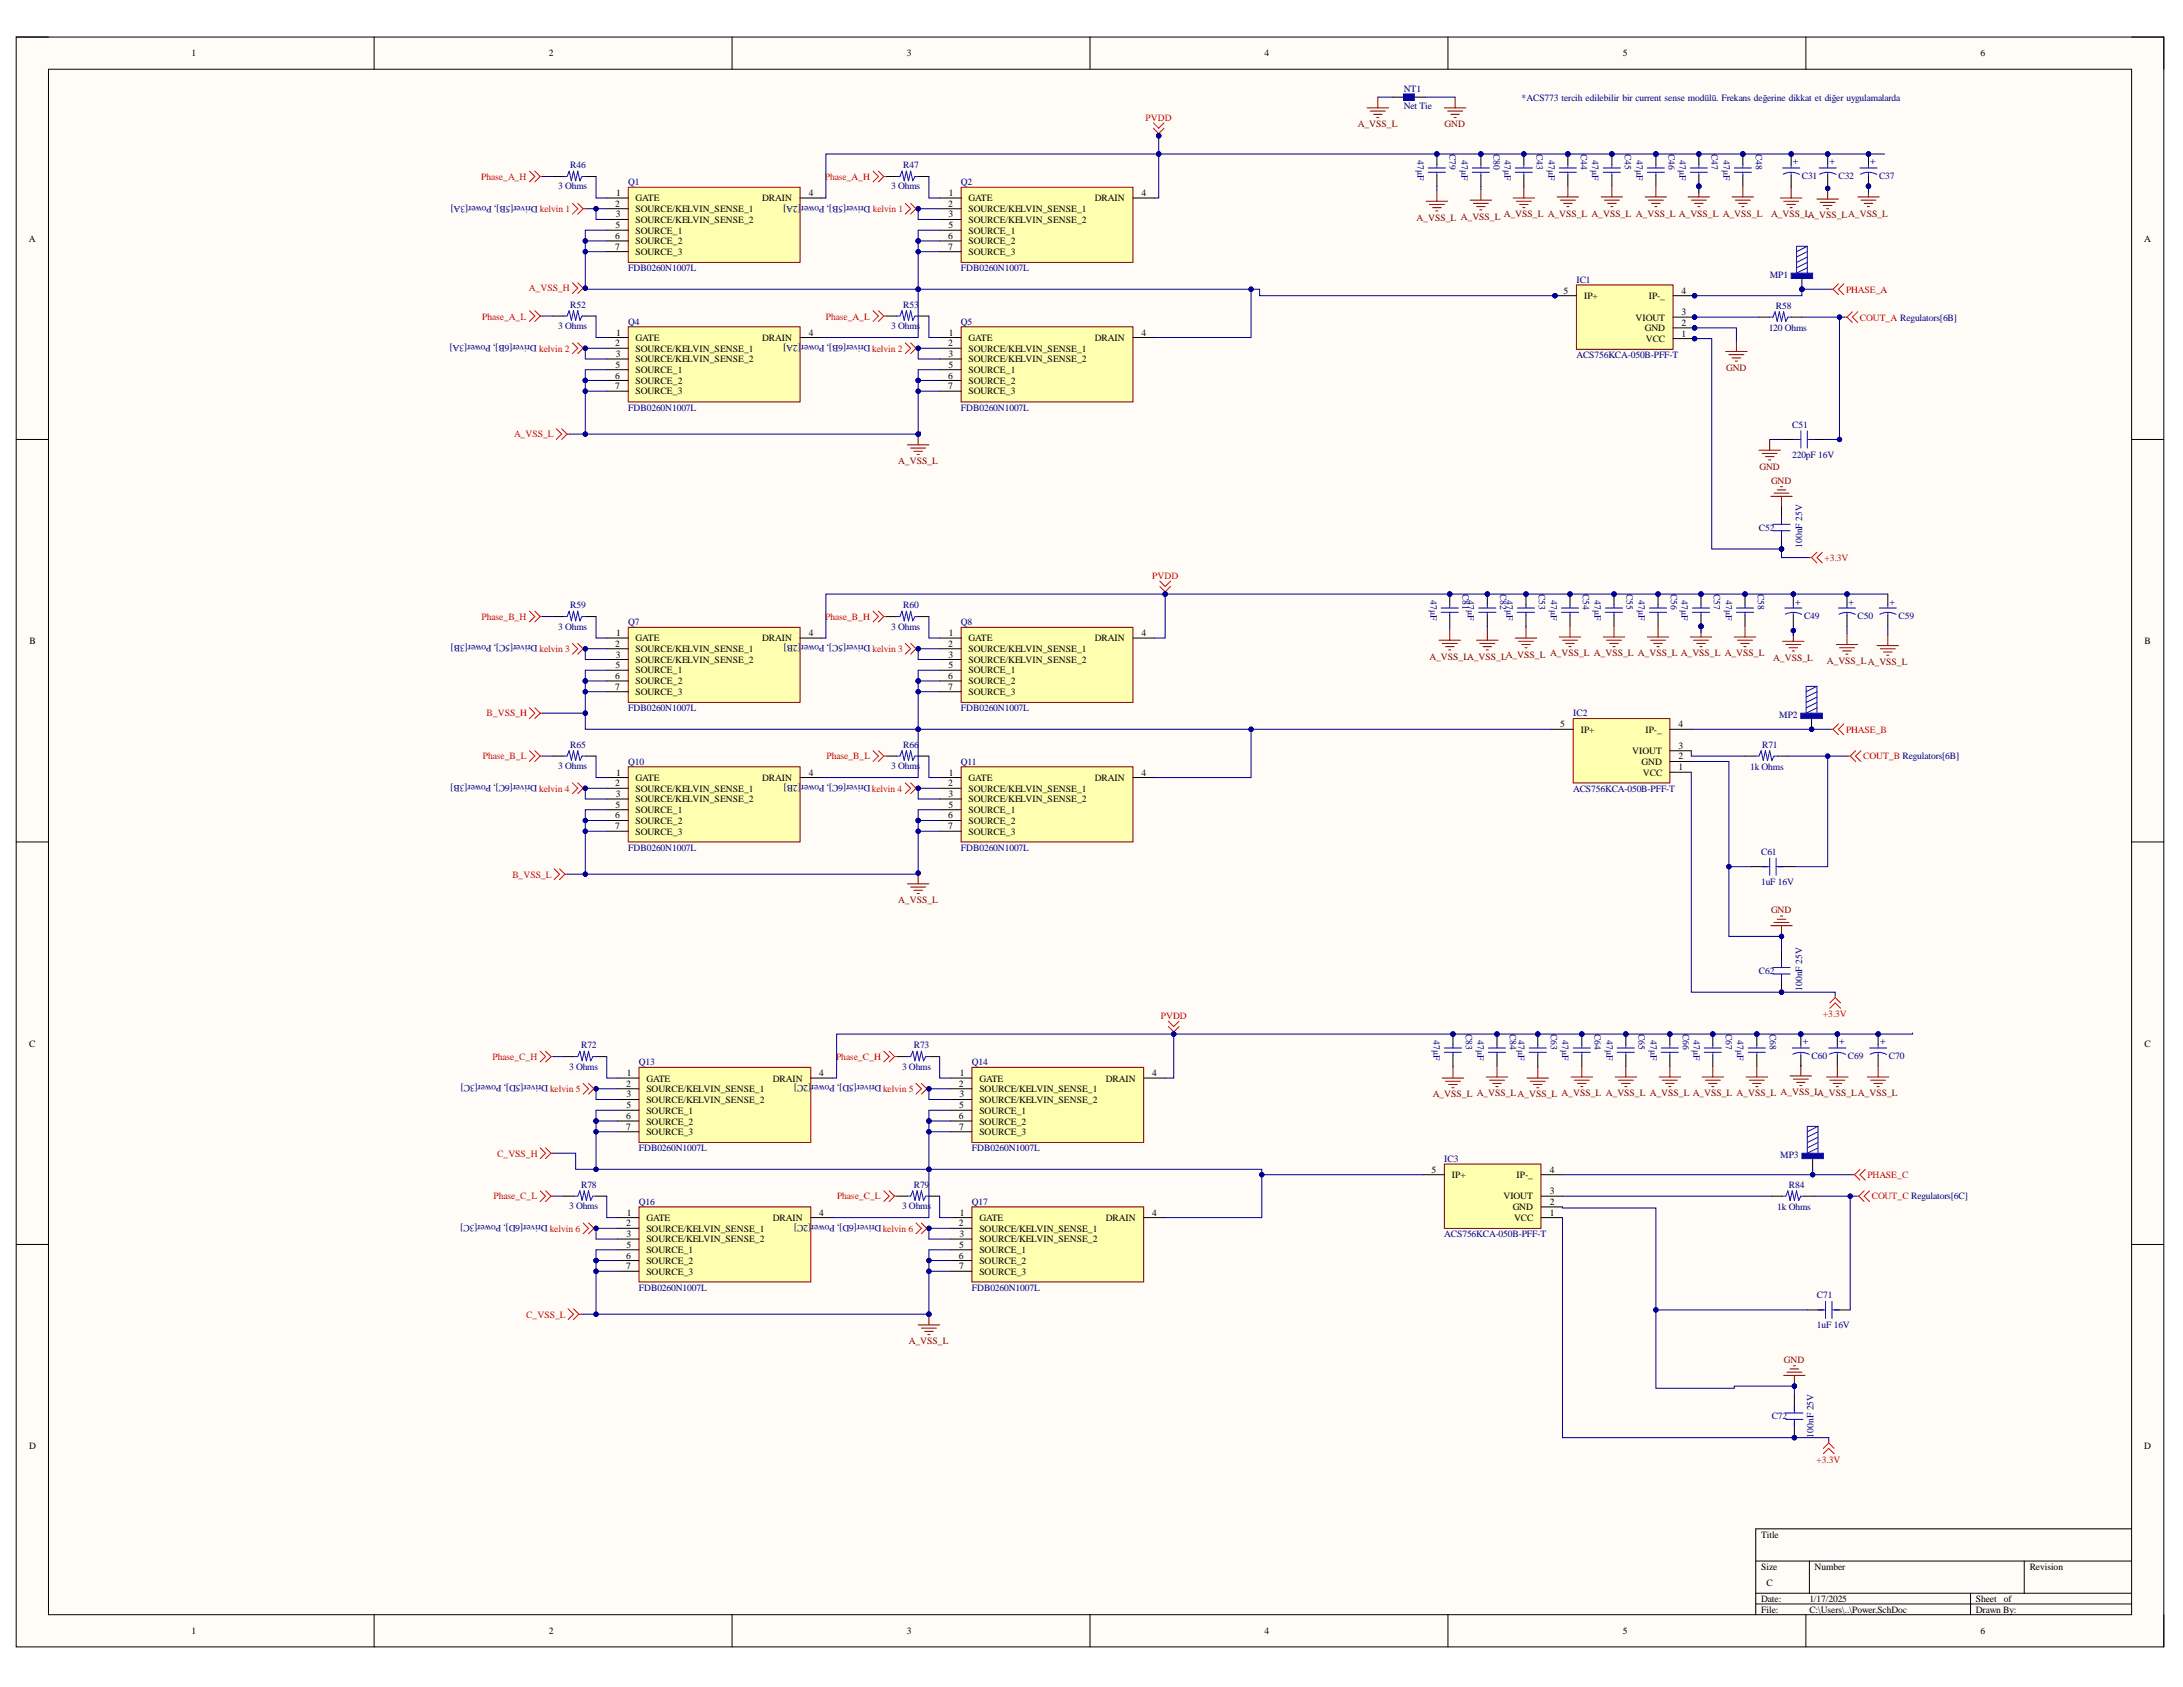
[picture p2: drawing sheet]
<svg xmlns="http://www.w3.org/2000/svg" width="279mm" height="216mm" viewBox="0 0 279 216" stroke-linecap="round" stroke-linejoin="round" font-family="sans-serif">
<defs><g id="words">
<g font-size="1.2">
<text x="24.5" y="7.2">1</text>
<text x="70.2" y="7.2">2</text>
<text x="116.1" y="7.2">3</text>
<text x="161.9" y="7.2">4</text>
<text x="207.7" y="7.2">5</text>
<text x="253.5" y="7.2">6</text>
<text x="78.7" y="26.5">2</text>
<text x="78.8" y="29.2">5</text>
<text x="78.8" y="27.8">3</text>
<text x="78.9" y="25.1">1</text>
<text x="81.3" y="25.8">GATE</text>
<text x="81.3" y="27.2">SOURCE/KELVIN_SENSE_1</text>
<text x="81.3" y="28.5">SOURCE/KELVIN_SENSE_2</text>
<text x="81.3" y="29.9">SOURCE_1</text>
<text x="97.5" y="25.8">DRAIN</text>
<text x="103.5" y="25.1">4</text>
<text x="121.3" y="26.5">2</text>
<text x="121.4" y="27.8">3</text>
<text x="121.4" y="29.2">5</text>
<text x="121.4" y="25.1">1</text>
<text x="124" y="25.8">GATE</text>
<text x="124" y="27.2">SOURCE/KELVIN_SENSE_1</text>
<text x="124" y="28.5">SOURCE/KELVIN_SENSE_2</text>
<text x="124" y="29.9">SOURCE_1</text>
<text x="140.1" y="25.8">DRAIN</text>
<text x="146.1" y="25.1">4</text>
<text x="3.7" y="30.9">A</text>
<text x="78.7" y="30.6">6</text>
<text x="78.7" y="32">7</text>
<text x="81.3" y="31.3">SOURCE_2</text>
<text x="81.3" y="32.7">SOURCE_3</text>
<text x="121.3" y="30.6">6</text>
<text x="121.3" y="32">7</text>
<text x="124" y="31.3">SOURCE_2</text>
<text x="124" y="32.7">SOURCE_3</text>
<text x="274.4" y="30.9">A</text>
<text x="200.1" y="37.6">5</text>
<text x="202.7" y="38.3">IP+</text>
<text x="209.3" y="41">VIOUT</text>
<text x="211" y="38.3">IP-_</text>
<text x="215.2" y="41.7">2</text>
<text x="215.2" y="40.3">3</text>
<text x="215.2" y="37.6">4</text>
<text x="78.7" y="44.3">2</text>
<text x="78.8" y="47.1">5</text>
<text x="78.8" y="45.7">3</text>
<text x="78.9" y="43">1</text>
<text x="81.3" y="43.6">GATE</text>
<text x="81.3" y="45">SOURCE/KELVIN_SENSE_1</text>
<text x="81.3" y="46.4">SOURCE/KELVIN_SENSE_2</text>
<text x="81.3" y="47.7">SOURCE_1</text>
<text x="97.5" y="43.6">DRAIN</text>
<text x="103.5" y="43">4</text>
<text x="121.3" y="44.3">2</text>
<text x="121.4" y="45.7">3</text>
<text x="121.4" y="47.1">5</text>
<text x="121.4" y="43">1</text>
<text x="124" y="43.6">GATE</text>
<text x="124" y="45">SOURCE/KELVIN_SENSE_1</text>
<text x="124" y="46.4">SOURCE/KELVIN_SENSE_2</text>
<text x="124" y="47.7">SOURCE_1</text>
<text x="140.1" y="43.6">DRAIN</text>
<text x="146.1" y="43">4</text>
<text x="210.5" y="42.4">GND</text>
<text x="210.6" y="43.8">VCC</text>
<text x="215.2" y="43.1">1</text>
<text x="78.7" y="48.5">6</text>
<text x="78.7" y="49.8">7</text>
<text x="81.3" y="49.1">SOURCE_2</text>
<text x="81.3" y="50.5">SOURCE_3</text>
<text x="121.3" y="48.5">6</text>
<text x="121.3" y="49.8">7</text>
<text x="124" y="49.1">SOURCE_2</text>
<text x="124" y="50.5">SOURCE_3</text>
<text x="3.8" y="82.4">B</text>
<text x="78.7" y="82.8">2</text>
<text x="78.9" y="81.4">1</text>
<text x="81.3" y="82.1">GATE</text>
<text x="81.3" y="83.4">SOURCE/KELVIN_SENSE_1</text>
<text x="97.5" y="82.1">DRAIN</text>
<text x="103.5" y="81.4">4</text>
<text x="121.3" y="82.8">2</text>
<text x="121.4" y="81.4">1</text>
<text x="124" y="82.1">GATE</text>
<text x="124" y="83.4">SOURCE/KELVIN_SENSE_1</text>
<text x="140.1" y="82.1">DRAIN</text>
<text x="146.1" y="81.4">4</text>
<text x="274.5" y="82.4">B</text>
<text x="78.7" y="86.9">6</text>
<text x="78.7" y="88.3">7</text>
<text x="78.8" y="85.5">5</text>
<text x="78.8" y="84.2">3</text>
<text x="81.3" y="84.8">SOURCE/KELVIN_SENSE_2</text>
<text x="81.3" y="86.2">SOURCE_1</text>
<text x="81.3" y="87.6">SOURCE_2</text>
<text x="81.3" y="88.9">SOURCE_3</text>
<text x="121.3" y="86.9">6</text>
<text x="121.3" y="88.3">7</text>
<text x="121.4" y="84.2">3</text>
<text x="121.4" y="85.5">5</text>
<text x="124" y="84.8">SOURCE/KELVIN_SENSE_2</text>
<text x="124" y="86.2">SOURCE_1</text>
<text x="124" y="87.6">SOURCE_2</text>
<text x="124" y="88.9">SOURCE_3</text>
<text x="199.7" y="93.1">5</text>
<text x="202.3" y="93.8">IP+</text>
<text x="210.6" y="93.8">IP-_</text>
<text x="214.8" y="95.8">3</text>
<text x="214.8" y="93.1">4</text>
<text x="78.7" y="100.6">2</text>
<text x="78.8" y="102">3</text>
<text x="78.9" y="99.3">1</text>
<text x="81.3" y="99.9">GATE</text>
<text x="81.3" y="101.3">SOURCE/KELVIN_SENSE_1</text>
<text x="97.5" y="99.9">DRAIN</text>
<text x="103.5" y="99.3">4</text>
<text x="121.3" y="100.6">2</text>
<text x="121.4" y="102">3</text>
<text x="121.4" y="99.3">1</text>
<text x="124" y="99.9">GATE</text>
<text x="124" y="101.3">SOURCE/KELVIN_SENSE_1</text>
<text x="140.1" y="99.9">DRAIN</text>
<text x="146.1" y="99.3">4</text>
<text x="208.9" y="96.5">VIOUT</text>
<text x="210.1" y="97.9">GND</text>
<text x="210.3" y="99.3">VCC</text>
<text x="214.8" y="98.6">1</text>
<text x="214.8" y="97.2">2</text>
<text x="78.7" y="104.7">6</text>
<text x="78.7" y="106.1">7</text>
<text x="78.8" y="103.4">5</text>
<text x="81.3" y="102.7">SOURCE/KELVIN_SENSE_2</text>
<text x="81.3" y="104.1">SOURCE_1</text>
<text x="81.3" y="105.5">SOURCE_2</text>
<text x="81.3" y="106.8">SOURCE_3</text>
<text x="121.3" y="104.7">6</text>
<text x="121.3" y="106.1">7</text>
<text x="121.4" y="103.4">5</text>
<text x="124" y="102.7">SOURCE/KELVIN_SENSE_2</text>
<text x="124" y="104.1">SOURCE_1</text>
<text x="124" y="105.5">SOURCE_2</text>
<text x="124" y="106.8">SOURCE_3</text>
<text x="3.7" y="133.9">C</text>
<text x="80.2" y="137.7">1</text>
<text x="104.9" y="137.7">4</text>
<text x="122.8" y="137.7">1</text>
<text x="147.5" y="137.7">4</text>
<text x="274.5" y="133.9">C</text>
<text x="80.1" y="139.1">2</text>
<text x="80.1" y="143.2">6</text>
<text x="80.2" y="140.5">3</text>
<text x="80.2" y="141.8">5</text>
<text x="82.7" y="138.4">GATE</text>
<text x="82.7" y="139.8">SOURCE/KELVIN_SENSE_1</text>
<text x="82.7" y="141.2">SOURCE/KELVIN_SENSE_2</text>
<text x="82.7" y="142.5">SOURCE_1</text>
<text x="82.7" y="143.9">SOURCE_2</text>
<text x="98.9" y="138.4">DRAIN</text>
<text x="122.7" y="139.1">2</text>
<text x="122.7" y="143.2">6</text>
<text x="122.7" y="141.8">5</text>
<text x="122.8" y="140.5">3</text>
<text x="125.4" y="138.4">GATE</text>
<text x="125.4" y="139.8">SOURCE/KELVIN_SENSE_1</text>
<text x="125.4" y="141.2">SOURCE/KELVIN_SENSE_2</text>
<text x="125.4" y="142.5">SOURCE_1</text>
<text x="125.4" y="143.9">SOURCE_2</text>
<text x="141.5" y="138.4">DRAIN</text>
<text x="80.1" y="144.6">7</text>
<text x="82.7" y="145.3">SOURCE_3</text>
<text x="122.7" y="144.6">7</text>
<text x="125.4" y="145.3">SOURCE_3</text>
<text x="80.2" y="155.6">1</text>
<text x="104.9" y="155.6">4</text>
<text x="122.8" y="155.6">1</text>
<text x="147.5" y="155.6">4</text>
<text x="183.2" y="150.1">5</text>
<text x="185.8" y="150.8">IP+</text>
<text x="192.4" y="153.5">VIOUT</text>
<text x="193.6" y="154.9">GND</text>
<text x="194.1" y="150.8">IP-_</text>
<text x="198.3" y="155.6">1</text>
<text x="198.3" y="154.2">2</text>
<text x="198.3" y="152.8">3</text>
<text x="198.3" y="150.1">4</text>
<text x="80.1" y="156.9">2</text>
<text x="80.1" y="161.1">6</text>
<text x="80.2" y="158.3">3</text>
<text x="80.2" y="159.7">5</text>
<text x="82.7" y="156.3">GATE</text>
<text x="82.7" y="157.7">SOURCE/KELVIN_SENSE_1</text>
<text x="82.7" y="159">SOURCE/KELVIN_SENSE_2</text>
<text x="82.7" y="160.4">SOURCE_1</text>
<text x="82.7" y="161.7">SOURCE_2</text>
<text x="98.9" y="156.3">DRAIN</text>
<text x="122.7" y="156.9">2</text>
<text x="122.7" y="161.1">6</text>
<text x="122.7" y="159.7">5</text>
<text x="122.8" y="158.3">3</text>
<text x="125.4" y="156.3">GATE</text>
<text x="125.4" y="157.7">SOURCE/KELVIN_SENSE_1</text>
<text x="125.4" y="159">SOURCE/KELVIN_SENSE_2</text>
<text x="125.4" y="160.4">SOURCE_1</text>
<text x="125.4" y="161.7">SOURCE_2</text>
<text x="141.5" y="156.3">DRAIN</text>
<text x="193.8" y="156.3">VCC</text>
<text x="80.1" y="162.4">7</text>
<text x="82.7" y="163.1">SOURCE_3</text>
<text x="122.7" y="162.4">7</text>
<text x="125.4" y="163.1">SOURCE_3</text>
<text x="3.7" y="185.5">D</text>
<text x="274.4" y="185.5">D</text>
<text x="225.4" y="196.8">Title</text>
<text x="225.4" y="200.9">Size</text>
<text x="226.1" y="203">C</text>
<text x="232.3" y="200.9">Number</text>
<text x="259.8" y="200.9">Revision</text>
<text x="24.5" y="209.2">1</text>
<text x="70.2" y="209.2">2</text>
<text x="116.1" y="209.2">3</text>
<text x="161.9" y="209.2">4</text>
<text x="207.7" y="209.2">5</text>
<text x="225.4" y="205">Date:</text>
<text x="225.4" y="206.4">File:</text>
<text x="231.6" y="205">1/17/2025</text>
<text x="231.6" y="206.4">C:\Users\..\Power.SchDoc</text>
<text x="252.9" y="205">Sheet</text>
<text x="252.9" y="206.4">Drawn By:</text>
<text x="253.5" y="209.2">6</text>
<text x="256.5" y="205">of</text>
</g>
<g font-size="1.2" fill="#000080">
<text x="179.7" y="11.8">NT1</text>
<text x="179.7" y="14">Net Tie</text>
<text x="194.7" y="12.9">*ACS773 tercih edilebilir bir current sense modülü. Frekans değerine dikkat et diğer uygulamalarda</text>
<text x="73" y="21.5">R46</text>
<text x="80.4" y="23.7">Q1</text>
<text x="115.6" y="21.5">R47</text>
<text x="123" y="23.7">Q2</text>
<text x="181.4" y="20.5" transform="rotate(90 181.4 20.5)">47μF</text>
<text x="185.5" y="19.7" transform="rotate(90 185.5 19.7)">C79</text>
<text x="187.1" y="20.5" transform="rotate(90 187.1 20.5)">47μF</text>
<text x="191.2" y="19.7" transform="rotate(90 191.2 19.7)">C80</text>
<text x="192.5" y="20.5" transform="rotate(90 192.5 20.5)">47μF</text>
<text x="196.7" y="19.7" transform="rotate(90 196.7 19.7)">C43</text>
<text x="198.2" y="20.5" transform="rotate(90 198.2 20.5)">47μF</text>
<text x="202.3" y="19.7" transform="rotate(90 202.3 19.7)">C44</text>
<text x="203.8" y="20.5" transform="rotate(90 203.8 20.5)">47μF</text>
<text x="207.9" y="19.7" transform="rotate(90 207.9 19.7)">C45</text>
<text x="209.5" y="20.5" transform="rotate(90 209.5 20.5)">47μF</text>
<text x="213.6" y="19.7" transform="rotate(90 213.6 19.7)">C46</text>
<text x="215" y="20.5" transform="rotate(90 215 20.5)">47μF</text>
<text x="219.1" y="19.7" transform="rotate(90 219.1 19.7)">C47</text>
<text x="220.6" y="20.5" transform="rotate(90 220.6 20.5)">47μF</text>
<text x="224.7" y="19.7" transform="rotate(90 224.7 19.7)">C48</text>
<text x="230.6" y="22.9">C31</text>
<text x="235.3" y="22.9">C32</text>
<text x="240.5" y="22.9">C37</text>
<text x="68.8" y="26.3" transform="rotate(-180 68.8 26.3)">Driver[5B], Power[3A]</text>
<text x="71.5" y="24.2">3 Ohms</text>
<text x="102.1" y="26.3" transform="rotate(-180 102.1 26.3)">2A]</text>
<text x="111.4" y="26.3" transform="rotate(-180 111.4 26.3)">Driver[5B], Power[</text>
<text x="114.1" y="24.2">3 Ohms</text>
<text x="80.4" y="34.7">FDB0260N1007L</text>
<text x="123" y="34.7">FDB0260N1007L</text>
<text x="226.5" y="35.5">MP1</text>
<text x="73" y="39.4">R52</text>
<text x="80.4" y="41.6">Q4</text>
<text x="115.6" y="39.4">R53</text>
<text x="123" y="41.6">Q5</text>
<text x="201.8" y="36.2">IC1</text>
<text x="227.3" y="39.5">R58</text>
<text x="68.7" y="44.1" transform="rotate(-180 68.7 44.1)">Driver[6B], Power[3A]</text>
<text x="71.5" y="42.1">3 Ohms</text>
<text x="102.1" y="44.1" transform="rotate(-180 102.1 44.1)">2A]</text>
<text x="111.4" y="44.1" transform="rotate(-180 111.4 44.1)">Driver[6B], Power[</text>
<text x="114.1" y="42.1">3 Ohms</text>
<text x="201.8" y="45.8">ACS756KCA-050B-PFF-T</text>
<text x="226.4" y="42.4">120 Ohms</text>
<text x="80.4" y="52.6">FDB0260N1007L</text>
<text x="123" y="52.6">FDB0260N1007L</text>
<text x="229.4" y="54.8">C51</text>
<text x="229.4" y="58.6">220pF 16V</text>
<text x="225.1" y="67.9">C52</text>
<text x="230.6" y="70.1" transform="rotate(-90 230.6 70.1)">100nF 25V</text>
<text x="73" y="77.8">R59</text>
<text x="115.6" y="77.8">R60</text>
<text x="183.1" y="76.8" transform="rotate(90 183.1 76.8)">47μF</text>
<text x="187.2" y="76" transform="rotate(90 187.2 76)">C81</text>
<text x="187.9" y="76.8" transform="rotate(90 187.9 76.8)">47μF</text>
<text x="192" y="76" transform="rotate(90 192 76)">C82</text>
<text x="192.8" y="76.8" transform="rotate(90 192.8 76.8)">47μF</text>
<text x="196.9" y="76" transform="rotate(90 196.9 76)">C53</text>
<text x="198.5" y="76.8" transform="rotate(90 198.5 76.8)">47μF</text>
<text x="202.6" y="76" transform="rotate(90 202.6 76)">C54</text>
<text x="204.1" y="76.8" transform="rotate(90 204.1 76.8)">47μF</text>
<text x="208.2" y="76" transform="rotate(90 208.2 76)">C55</text>
<text x="209.7" y="76.8" transform="rotate(90 209.7 76.8)">47μF</text>
<text x="213.9" y="76" transform="rotate(90 213.9 76)">C56</text>
<text x="215.2" y="76.8" transform="rotate(90 215.2 76.8)">47μF</text>
<text x="219.4" y="76" transform="rotate(90 219.4 76)">C57</text>
<text x="220.9" y="76.8" transform="rotate(90 220.9 76.8)">47μF</text>
<text x="225" y="76" transform="rotate(90 225 76)">C58</text>
<text x="68.8" y="82.6" transform="rotate(-180 68.8 82.6)">Driver[5C], Power[3B]</text>
<text x="71.5" y="80.6">3 Ohms</text>
<text x="80.4" y="80">Q7</text>
<text x="102.1" y="82.6" transform="rotate(-180 102.1 82.6)">2B]</text>
<text x="111.4" y="82.6" transform="rotate(-180 111.4 82.6)">Driver[5C], Power[</text>
<text x="114.1" y="80.6">3 Ohms</text>
<text x="123" y="80">Q8</text>
<text x="230.9" y="79.2">C49</text>
<text x="237.7" y="79.2">C50</text>
<text x="243" y="79.2">C59</text>
<text x="73" y="95.7">R65</text>
<text x="80.4" y="91">FDB0260N1007L</text>
<text x="115.6" y="95.7">R66</text>
<text x="123" y="91">FDB0260N1007L</text>
<text x="201.3" y="91.7">IC2</text>
<text x="225.5" y="95.7">R71</text>
<text x="227.7" y="91.9">MP2</text>
<text x="68.7" y="100.5" transform="rotate(-180 68.7 100.5)">Driver[6C], Power[3B]</text>
<text x="71.5" y="98.4">3 Ohms</text>
<text x="80.4" y="97.9">Q10</text>
<text x="102.1" y="100.5" transform="rotate(-180 102.1 100.5)">2B]</text>
<text x="111.4" y="100.5" transform="rotate(-180 111.4 100.5)">Driver[6C], Power[</text>
<text x="114.1" y="98.4">3 Ohms</text>
<text x="123" y="97.9">Q11</text>
<text x="201.3" y="101.3">ACS756KCA-050B-PFF-T</text>
<text x="224" y="98.6">1k Ohms</text>
<text x="80.4" y="108.9">FDB0260N1007L</text>
<text x="123" y="108.9">FDB0260N1007L</text>
<text x="225.4" y="109.4">C61</text>
<text x="225.4" y="113.3">1uF 16V</text>
<text x="225.1" y="124.7">C62</text>
<text x="230.6" y="126.8" transform="rotate(-90 230.6 126.8)">100nF 25V</text>
<text x="72.9" y="136.9">3 Ohms</text>
<text x="74.4" y="134.2">R72</text>
<text x="81.8" y="136.4">Q13</text>
<text x="115.5" y="136.9">3 Ohms</text>
<text x="117" y="134.2">R73</text>
<text x="124.4" y="136.4">Q14</text>
<text x="183.5" y="133.1" transform="rotate(90 183.5 133.1)">47μF</text>
<text x="187.6" y="132.3" transform="rotate(90 187.6 132.3)">C83</text>
<text x="189.1" y="133.1" transform="rotate(90 189.1 133.1)">47μF</text>
<text x="193.2" y="132.3" transform="rotate(90 193.2 132.3)">C84</text>
<text x="194.3" y="133.1" transform="rotate(90 194.3 133.1)">47μF</text>
<text x="198.5" y="132.3" transform="rotate(90 198.5 132.3)">C63</text>
<text x="199.9" y="133.1" transform="rotate(90 199.9 133.1)">47μF</text>
<text x="204.1" y="132.3" transform="rotate(90 204.1 132.3)">C64</text>
<text x="205.6" y="133.1" transform="rotate(90 205.6 133.1)">47μF</text>
<text x="209.7" y="132.3" transform="rotate(90 209.7 132.3)">C65</text>
<text x="211.2" y="133.1" transform="rotate(90 211.2 133.1)">47μF</text>
<text x="215.4" y="132.3" transform="rotate(90 215.4 132.3)">C66</text>
<text x="216.7" y="133.1" transform="rotate(90 216.7 133.1)">47μF</text>
<text x="220.9" y="132.3" transform="rotate(90 220.9 132.3)">C67</text>
<text x="222.4" y="133.1" transform="rotate(90 222.4 133.1)">47μF</text>
<text x="226.5" y="132.3" transform="rotate(90 226.5 132.3)">C68</text>
<text x="231.9" y="135.5">C60</text>
<text x="236.5" y="135.5">C69</text>
<text x="241.8" y="135.5">C70</text>
<text x="70.1" y="138.9" transform="rotate(-180 70.1 138.9)">Driver[5D], Power[3C]</text>
<text x="112.8" y="138.9" transform="rotate(-180 112.8 138.9)">Driver[5D], Power[2C]</text>
<text x="81.8" y="147.3">FDB0260N1007L</text>
<text x="124.4" y="147.3">FDB0260N1007L</text>
<text x="184.9" y="148.7">IC3</text>
<text x="227.9" y="148.1">MP3</text>
<text x="72.9" y="154.7">3 Ohms</text>
<text x="74.4" y="152">R78</text>
<text x="81.8" y="154.2">Q16</text>
<text x="115.5" y="154.7">3 Ohms</text>
<text x="117" y="152">R79</text>
<text x="124.4" y="154.2">Q17</text>
<text x="227.5" y="154.9">1k Ohms</text>
<text x="229" y="152">R84</text>
<text x="70.1" y="156.8" transform="rotate(-180 70.1 156.8)">Driver[6D], Power[3C]</text>
<text x="112.8" y="156.8" transform="rotate(-180 112.8 156.8)">Driver[6D], Power[2C]</text>
<text x="184.9" y="158.3">ACS756KCA-050B-PFF-T</text>
<text x="81.8" y="165.2">FDB0260N1007L</text>
<text x="124.4" y="165.2">FDB0260N1007L</text>
<text x="232.5" y="166.1">C71</text>
<text x="232.5" y="170">1uF 16V</text>
<text x="226.8" y="181.7">C72</text>
<text x="232.1" y="184" transform="rotate(-90 232.1 184)">100nF 25V</text>
</g>
<g font-size="1.2" fill="#f00">
<text x="146.6" y="15.5">PVDD</text>
<text x="61.6" y="23">Phase_A_H</text>
<text x="105.6" y="23">Phase_A_H</text>
<text x="69.1" y="27.2">kelvin 1</text>
<text x="111.7" y="27.2">kelvin 1</text>
<text x="61.7" y="40.9">Phase_A_L</text>
<text x="67.7" y="37.3">A_VSS_H</text>
<text x="105.7" y="40.9">Phase_A_L</text>
<text x="236.3" y="37.5">PHASE_A</text>
<text x="238" y="41">COUT_A Regulators[6B]</text>
<text x="69" y="45">kelvin 2</text>
<text x="111.6" y="45">kelvin 2</text>
<text x="65.8" y="56">A_VSS_L</text>
<text x="233.5" y="71.8">+3.3V</text>
<text x="147.5" y="74.1">PVDD</text>
<text x="61.6" y="79.3">Phase_B_H</text>
<text x="69" y="83.4">kelvin 3</text>
<text x="105.6" y="79.3">Phase_B_H</text>
<text x="111.7" y="83.4">kelvin 3</text>
<text x="62.3" y="91.7">B_VSS_H</text>
<text x="236.3" y="93.8">PHASE_B</text>
<text x="61.8" y="97.2">Phase_B_L</text>
<text x="69" y="101.3">kelvin 4</text>
<text x="105.8" y="97.2">Phase_B_L</text>
<text x="111.6" y="101.3">kelvin 4</text>
<text x="238.5" y="97.2">COUT_B Regulators[6B]</text>
<text x="65.6" y="112.3">B_VSS_L</text>
<text x="148.6" y="130.4">PVDD</text>
<text x="233.3" y="130.2">+3.3V</text>
<text x="63" y="135.7">Phase_C_H</text>
<text x="107" y="135.7">Phase_C_H</text>
<text x="70.4" y="139.8">kelvin 5</text>
<text x="113" y="139.8">kelvin 5</text>
<text x="63.6" y="148">C_VSS_H</text>
<text x="63.2" y="153.5">Phase_C_L</text>
<text x="107.1" y="153.5">Phase_C_L</text>
<text x="239" y="150.8">PHASE_C</text>
<text x="239.6" y="153.5">COUT_C Regulators[6C]</text>
<text x="70.4" y="157.7">kelvin 6</text>
<text x="113" y="157.7">kelvin 6</text>
<text x="67.4" y="168.6">C_VSS_L</text>
<text x="232.5" y="187.2">+3.3V</text>
</g>
<g font-size="1.2" fill="#800000">
<text x="173.8" y="16.3">A_VSS_L</text>
<text x="184.9" y="16.3">GND</text>
<text x="181.3" y="28.3">A_VSS_L A_VSS_L</text>
<text x="192.5" y="27.8">A_VSS_L A_VSS_L A_VSS_L A_VSS_L A_VSS_L A_VSS_L</text>
<text x="226.7" y="27.8">A_VSS_LA_VSS_LA_VSS_L</text>
<text x="220.9" y="47.5">GND</text>
<text x="115" y="59.4">A_VSS_L</text>
<text x="225.2" y="60.1">GND</text>
<text x="226.7" y="61.9">GND</text>
<text x="198.4" y="84">A_VSS_L A_VSS_L A_VSS_L A_VSS_L A_VSS_L</text>
<text x="183" y="84.4">A_VSS_LA_VSS_LA_VSS_L</text>
<text x="227" y="84.5">A_VSS_L</text>
<text x="233.8" y="85">A_VSS_LA_VSS_L</text>
<text x="115" y="115.6">A_VSS_L</text>
<text x="226.7" y="116.8">GND</text>
<text x="183.4" y="140.5">A_VSS_L A_VSS_LA_VSS_L A_VSS_L A_VSS_L A_VSS_L A_VSS_L A_VSS_L A_VSS_LA_VSS_LA_VSS_L</text>
<text x="116.3" y="172.1">A_VSS_L</text>
<text x="228.3" y="174.4">GND</text>
</g>
<g font-size="1.2" fill="#00f">
<text x="229.5" y="20.4" transform="rotate(90 229.5 20.4)">+</text>
<text x="234.2" y="20.4" transform="rotate(90 234.2 20.4)">+</text>
<text x="239.4" y="20.4" transform="rotate(90 239.4 20.4)">+</text>
<text x="229.8" y="76.7" transform="rotate(90 229.8 76.7)">+</text>
<text x="236.6" y="76.7" transform="rotate(90 236.6 76.7)">+</text>
<text x="241.9" y="76.7" transform="rotate(90 241.9 76.7)">+</text>
<text x="230.8" y="133" transform="rotate(90 230.8 133)">+</text>
<text x="235.4" y="133" transform="rotate(90 235.4 133)">+</text>
<text x="240.7" y="133" transform="rotate(90 240.7 133)">+</text>
</g>
</g></defs>
<path d="M2.1 4.7h274.8v206.1h-274.8z" fill-rule="evenodd" fill="#fffcf8"/>
<path d="M2.1 4.7h274.8v206.1h-274.8z" fill="none" stroke="#000" stroke-width=".13"/>
<path d="M6.2 8.9h266.6v197.7h-266.6z" fill-rule="evenodd" fill="#fffcf8"/>
<g fill="none" stroke="#000" stroke-width=".13">
<path d="M2.1 4.7h4.1M6.2 8.9h266.6v197.7h-266.6zM47.9 4.7v4.2M93.7 4.7v4.2M139.5 4.7v4.2M185.3 4.7v4.2M231.1 4.7v4.2M272.8 4.7h4.1v4.2M2.1 56.2h4.1M272.8 56.2h4.1M2.1 107.8h4.1M272.8 107.8h4.1"/>
<path d="M2.1 159.3h4.1M272.8 159.3h4.1M224.7 199.8h48.1M231.6 199.8v4.1M259.1 199.8v4.1M272.8 195.7h-48.1v10.9M47.9 206.6v4.2M93.7 206.6v4.2M139.5 206.6v4.2M185.3 206.6v4.2M224.7 203.9h48.1M224.7 205.3h48.1"/>
<path d="M231.1 206.6v4.2M252.2 203.9v2.7M276.9 206.6v4.2"/>
</g>
<path d="M80.4 24h22v9.6h-22z" fill-rule="evenodd" fill="#ffffb0"/>
<path d="M80.4 24h22v9.6h-22z" fill="none" stroke="#800000" stroke-width=".13"/>
<path d="M77.7 25.3h2.7M77.7 26.7h2.7M77.7 28.1h2.7M77.7 29.5h2.7M77.7 30.8h2.7M77.7 32.2h2.7M102.4 25.3h2.7" fill="none" stroke="#000" stroke-width=".13"/>
<path d="M123 24h22v9.6h-22z" fill-rule="evenodd" fill="#ffffb0"/>
<path d="M123 24h22v9.6h-22z" fill="none" stroke="#800000" stroke-width=".13"/>
<path d="M70.8 22.6h1.4M74.9 22.6h1.4M113.4 22.6h1.4M117.5 22.6h1.4M120.3 25.3h2.7M120.3 26.7h2.7M120.3 28.1h2.7M120.3 29.5h2.7M120.3 30.8h2.7M120.3 32.2h2.7M145 25.3h2.8" fill="none" stroke="#000" stroke-width=".13"/>
<path d="M72.2 22.6h.4l.3-.7 .2 1.2 .3-1.2 .3 1.2 .3-1.2 .2 1.2 .3-.5h.4M114.8 22.6h.4l.3-.7 .2 1.2 .3-1.2 .3 1.2 .3-1.2 .2 1.2 .3-.5h.4" fill="none" stroke="#00f" stroke-width=".13"/>
<path d="M67.8 21.9l.7 .7-.7 .7M68.5 21.9l.6 .7M69.1 22.6l-.6 .7M69.1 22.6h.3" fill="none" stroke="#f00" stroke-width=".13"/>
<path d="M80.4 41.8h22v9.6h-22z" fill-rule="evenodd" fill="#ffffb0"/>
<path d="M80.4 41.8h22v9.6h-22z" fill="none" stroke="#800000" stroke-width=".13"/>
<path d="M77.7 43.2h2.7M77.7 44.6h2.7M77.7 45.9h2.7M77.7 47.3h2.7M77.7 48.7h2.7M77.7 50.1h2.7M102.4 43.2h2.7" fill="none" stroke="#000" stroke-width=".13"/>
<path d="M123 41.8h22v9.6h-22z" fill-rule="evenodd" fill="#ffffb0"/>
<path d="M123 41.8h22v9.6h-22z" fill="none" stroke="#800000" stroke-width=".13"/>
<path d="M70.8 40.4h1.4M74.9 40.4h1.4M113.4 40.4h1.4M117.5 40.4h1.4M120.3 43.2h2.7M120.3 44.6h2.7M120.3 45.9h2.7M120.3 47.3h2.7M120.3 48.7h2.7M120.3 50.1h2.7M145 43.2h2.8" fill="none" stroke="#000" stroke-width=".13"/>
<path d="M72.2 40.4h.4l.3-.6 .2 1.2 .3-1.2 .3 1.2 .3-1.2 .2 1.2 .3-.6h.4M114.8 40.4h.4l.3-.6 .2 1.2 .3-1.2 .3 1.2 .3-1.2 .2 1.2 .3-.6h.4" fill="none" stroke="#00f" stroke-width=".13"/>
<path d="M73.3 36.2l.7 .7-.7 .7M74 36.2l.6 .7M74.6 36.9l-.6 .7M74.6 36.9h.3" fill="none" stroke="#f00" stroke-width=".13"/>
<circle cx="74.9" cy="36.9" r=".28" fill="#000080"/>
<circle cx="74.9" cy="36.9" r=".28" fill="none" stroke="#000080" stroke-width=".13"/>
<g fill="none" stroke="#f00" stroke-width=".13">
<path d="M147.6 15.7l.7 .7 .7-.7M147.6 16.4l.7 .7M148.3 17.1v.3M149 16.4l-.7 .7M67.8 39.8l.7 .6-.7 .7M68.5 39.8l.6 .6M111.7 21.9l.7 .7-.7 .7M111.7 39.8l.7 .6-.7 .7M112.4 21.9l.7 .7M112.4 39.8l.7 .6M113.1 22.6l-.7 .7M113.1 22.6h.3"/>
<path d="M69.1 40.4l-.6 .7M69.1 40.4h.3M71.2 54.9l.7 .7-.7 .6M71.9 54.9l.7 .7M72.6 55.6l-.7 .6M72.6 55.6h.3M113.1 40.4h.3M113.1 40.4l-.7 .7"/>
</g>
<circle cx="148.3" cy="17.4" r=".27" fill="#000080"/>
<circle cx="148.3" cy="17.4" r=".27" fill="none" stroke="#000080" stroke-width=".13"/>
<path d="M116.1 56.9h2.8M116.6 57.3h1.9M117 57.8h1.1M117.4 58.2h.3M117.5 55.6v1.3" fill="none" stroke="#800000" stroke-width=".13"/>
<circle cx="117.5" cy="55.6" r=".27" fill="#000080"/>
<circle cx="117.5" cy="55.6" r=".27" fill="none" stroke="#000080" stroke-width=".13"/>
<path d="M231.6 71.4h.3M231.9 71.4l.6 .6M232.5 70.7l-.6 .7M233.2 70.7l-.7 .7 .7 .6" fill="none" stroke="#f00" stroke-width=".13"/>
<circle cx="230.6" cy="37" r=".28" fill="#000080"/>
<circle cx="230.6" cy="37" r=".28" fill="none" stroke="#000080" stroke-width=".13"/>
<path d="M231.3 31.5h-1.4v3.5M231.3 31.5v3.5M231.3 32.2l-1.4 .7M231.3 32.9l-1.4 .7M231.3 33.6l-1.4 .7M231.3 31.5l-1.4 .7" fill="none" stroke="#00f" stroke-width=".13"/>
<path d="M230.6 35v2" fill="none" stroke="#000" stroke-width=".13"/>
<circle cx="230.6" cy="37" r=".28" fill="#000080"/>
<circle cx="230.6" cy="37" r=".28" fill="none" stroke="#000080" stroke-width=".13"/>
<path d="M229.3 35h2.7v.6h-2.7z" fill-rule="evenodd" fill="#00f"/>
<path d="M229.3 35h2.7v.6h-2.7zM231.3 34.3l-1.4 .7" fill="none" stroke="#00f" stroke-width=".13"/>
<path d="M234.3 37h.3M234.6 37l.7 .7M235.3 36.3l-.7 .7M236 36.3l-.7 .7 .7 .7" fill="none" stroke="#f00" stroke-width=".13"/>
<path d="M80.4 80.3h22v9.6h-22z" fill-rule="evenodd" fill="#ffffb0"/>
<path d="M80.4 80.3h22v9.6h-22z" fill="none" stroke="#800000" stroke-width=".13"/>
<path d="M77.7 81.7h2.7M77.7 83h2.7M77.7 84.4h2.7M77.7 85.8h2.7M77.7 87.1h2.7M77.7 88.5h2.7M102.4 81.7h2.7" fill="none" stroke="#000" stroke-width=".13"/>
<path d="M123 80.3h22v9.6h-22z" fill-rule="evenodd" fill="#ffffb0"/>
<path d="M123 80.3h22v9.6h-22z" fill="none" stroke="#800000" stroke-width=".13"/>
<path d="M70.8 78.9h1.4M74.9 78.9h1.4M113.4 78.9h1.4M117.5 78.9h1.4M120.3 81.7h2.7M120.3 83h2.7M120.3 84.4h2.7M120.3 85.8h2.7M120.3 87.1h2.7M120.3 88.5h2.7M145 81.7h2.8" fill="none" stroke="#000" stroke-width=".13"/>
<path d="M72.2 78.9h.4l.3-.7 .2 1.3 .3-1.3 .3 1.3 .3-1.3 .2 1.3 .3-.6h.4M114.8 78.9h.4l.3-.7 .2 1.3 .3-1.3 .3 1.3 .3-1.3 .2 1.3 .3-.6h.4" fill="none" stroke="#00f" stroke-width=".13"/>
<path d="M67.8 78.2l.7 .7-.7 .7M68.5 78.2l.6 .7M69.1 78.9l-.6 .7M69.1 78.9h.3" fill="none" stroke="#f00" stroke-width=".13"/>
<path d="M80.4 98.1h22v9.7h-22z" fill-rule="evenodd" fill="#ffffb0"/>
<path d="M80.4 98.1h22v9.7h-22z" fill="none" stroke="#800000" stroke-width=".13"/>
<path d="M77.7 99.5h2.7M102.4 99.5h2.7M77.7 100.9h2.7M77.7 102.3h2.7M77.7 103.6h2.7M77.7 105h2.7M77.7 106.4h2.7" fill="none" stroke="#000" stroke-width=".13"/>
<path d="M123 98.1h22v9.7h-22z" fill-rule="evenodd" fill="#ffffb0"/>
<path d="M123 98.1h22v9.7h-22z" fill="none" stroke="#800000" stroke-width=".13"/>
<path d="M70.8 96.8h1.4M74.9 96.8h1.4M113.4 96.8h1.4M117.5 96.8h1.4M120.3 99.5h2.7M145 99.5h2.8M120.3 100.9h2.7M120.3 102.3h2.7M120.3 103.6h2.7M120.3 105h2.7M120.3 106.4h2.7" fill="none" stroke="#000" stroke-width=".13"/>
<path d="M72.2 96.8h.4l.3-.7 .2 1.2 .3-1.2 .3 1.2 .3-1.2 .2 1.2 .3-.5h.4M114.8 96.8h.4l.3-.7 .2 1.2 .3-1.2 .3 1.2 .3-1.2 .2 1.2 .3-.5h.4" fill="none" stroke="#00f" stroke-width=".13"/>
<g fill="none" stroke="#f00" stroke-width=".13">
<path d="M111.7 78.2l.7 .7-.7 .7M112.4 78.2l.7 .7M113.1 78.9l-.7 .7M113.1 78.9h.3M67.8 90.6l.7 .7-.7 .7M67.8 96.1l.7 .7-.7 .6M68.5 90.6l.6 .7M68.5 96.1l.6 .7M69.1 91.3l-.6 .7M69.1 91.3h.3M69.1 96.8l-.6 .6M69.1 96.8h.3"/>
<path d="M111.7 96.1l.7 .7-.7 .6M112.4 96.1l.7 .7M113.1 96.8h.3M113.1 96.8l-.7 .6M70.9 111.2l.7 .7-.7 .7M71.6 111.2l.7 .7M72.3 111.9l-.7 .7M72.3 111.9h.3"/>
</g>
<circle cx="231.9" cy="93.3" r=".28" fill="#000080"/>
<circle cx="231.9" cy="93.3" r=".28" fill="none" stroke="#000080" stroke-width=".13"/>
<path d="M232.5 87.8h-1.3v3.5M232.5 87.8v3.5M232.5 88.5l-1.3 .7M232.5 89.2l-1.3 .7M232.5 89.9l-1.3 .7M232.5 87.8l-1.3 .7" fill="none" stroke="#00f" stroke-width=".13"/>
<path d="M231.9 91.3v2" fill="none" stroke="#000" stroke-width=".13"/>
<circle cx="231.9" cy="93.3" r=".28" fill="#000080"/>
<circle cx="231.9" cy="93.3" r=".28" fill="none" stroke="#000080" stroke-width=".13"/>
<path d="M230.5 91.3h2.7v.7h-2.7z" fill-rule="evenodd" fill="#00f"/>
<path d="M230.5 91.3h2.7v.7h-2.7zM232.5 90.6l-1.3 .7" fill="none" stroke="#00f" stroke-width=".13"/>
<path d="M234.3 93.3h.3M234.6 93.3l.7 .7M235.3 92.6l-.7 .7M236 92.6l-.7 .7 .7 .7" fill="none" stroke="#f00" stroke-width=".13"/>
<path d="M81.8 136.6h22v9.6h-22z" fill-rule="evenodd" fill="#ffffb0"/>
<path d="M81.8 136.6h22v9.6h-22z" fill="none" stroke="#800000" stroke-width=".13"/>
<path d="M79 138h2.8M79 139.3h2.8M103.8 138h2.7M79 140.7h2.8M79 142.1h2.8M79 143.5h2.8M79 144.8h2.8" fill="none" stroke="#000" stroke-width=".13"/>
<path d="M124.4 136.6h22v9.6h-22z" fill-rule="evenodd" fill="#ffffb0"/>
<path d="M124.4 136.6h22v9.6h-22z" fill="none" stroke="#800000" stroke-width=".13"/>
<path d="M72.2 135.2h1.3M76.3 135.2h1.4M114.8 135.2h1.3M118.9 135.2h1.4M121.6 138h2.8M121.6 139.3h2.8M146.4 138h2.7M121.6 140.7h2.8M121.6 142.1h2.8M121.6 143.5h2.8M121.6 144.8h2.8" fill="none" stroke="#000" stroke-width=".13"/>
<path d="M73.5 135.2h.5l.2-.7 .3 1.3 .3-1.3 .2 1.3 .3-1.3 .3 1.3 .3-.6h.4M116.1 135.2h.5l.2-.7 .3 1.3 .3-1.3 .3 1.3 .2-1.3 .3 1.3 .3-.6h.4" fill="none" stroke="#00f" stroke-width=".13"/>
<path d="M69.1 134.5l.7 .7-.7 .7M69.8 134.5l.7 .7M70.5 135.2l-.7 .7M70.5 135.2h.3" fill="none" stroke="#f00" stroke-width=".13"/>
<path d="M81.8 154.5h22v9.6h-22z" fill-rule="evenodd" fill="#ffffb0"/>
<path d="M81.8 154.5h22v9.6h-22z" fill="none" stroke="#800000" stroke-width=".13"/>
<path d="M79 155.8h2.8M79 157.2h2.8M79 158.6h2.8M79 159.9h2.8M103.8 155.8h2.7M79 161.3h2.8M79 162.7h2.8" fill="none" stroke="#000" stroke-width=".13"/>
<path d="M124.4 154.5h22v9.6h-22z" fill-rule="evenodd" fill="#ffffb0"/>
<path d="M124.4 154.5h22v9.6h-22z" fill="none" stroke="#800000" stroke-width=".13"/>
<path d="M72.2 153.1h1.3M76.3 153.1h1.4M114.8 153.1h1.3M118.9 153.1h1.4M121.6 155.8h2.8M121.6 157.2h2.8M121.6 158.6h2.8M121.6 159.9h2.8M146.4 155.8h2.7M232 147.6v2.1M121.6 161.3h2.8M121.6 162.7h2.8" fill="none" stroke="#000" stroke-width=".13"/>
<path d="M73.5 153.1h.5l.2-.7 .3 1.2 .3-1.2 .2 1.2 .3-1.2 .3 1.2 .3-.5h.4M116.1 153.1h.5l.2-.7 .3 1.2 .3-1.2 .3 1.2 .2-1.2 .3 1.2 .3-.5h.4M232.7 144.1h-1.4v3.5M232.7 144.1v3.5M232.7 144.8l-1.4 .7M232.7 145.5l-1.4 .7M232.7 146.2l-1.4 .7M232.7 144.1l-1.4 .7" fill="none" stroke="#00f" stroke-width=".13"/>
<g fill="none" stroke="#f00" stroke-width=".13">
<path d="M113.1 134.5l.7 .7-.7 .7M113.8 134.5l.7 .7M114.5 135.2l-.7 .7M114.5 135.2h.3M69.1 146.9l.7 .7-.7 .7M69.1 152.4l.7 .7-.7 .7M69.8 146.9l.7 .7M69.8 152.4l.7 .7M70.5 147.6l-.7 .7M70.5 147.6h.3M70.5 153.1l-.7 .7M70.5 153.1h.3"/>
<path d="M113.1 152.4l.7 .7-.7 .7M113.8 152.4l.7 .7M114.5 153.1h.3M114.5 153.1l-.7 .7M72.7 167.5l.7 .7-.7 .7M73.4 167.5l.7 .7M74.1 168.2l-.7 .7M74.1 168.2h.3"/>
</g>
<path d="M230.6 147.6h2.8v.7h-2.8z" fill-rule="evenodd" fill="#00f"/>
<path d="M230.6 147.6h2.8v.7h-2.8zM232.7 146.9l-1.4 .7" fill="none" stroke="#00f" stroke-width=".13"/>
<path d="M237.1 150.3h.3M237.4 150.3l.6 .7M238 149.7l-.6 .6M238.7 149.7l-.7 .6 .7 .7" fill="none" stroke="#f00" stroke-width=".13"/>
<circle cx="228" cy="70.3" r=".28" fill="#000080"/>
<circle cx="228" cy="70.3" r=".28" fill="none" stroke="#000080" stroke-width=".13"/>
<path d="M228 68.2v2.1" fill="none" stroke="#000" stroke-width=".13"/>
<circle cx="228" cy="70.3" r=".28" fill="#000080"/>
<circle cx="228" cy="70.3" r=".28" fill="none" stroke="#000080" stroke-width=".13"/>
<path d="M225.1 40.6h1.4M228.2 56.2h2M229.3 40.6h1.3M231.6 56.2h2M228 64.8v2" fill="none" stroke="#000" stroke-width=".13"/>
<path d="M226.5 40.6h.4l.3-.7 .3 1.2 .2-1.2 .3 1.2 .3-1.2 .3 1.2 .2-.5h.5M229.5 56.2h1M230.5 55.1v2.2M231.3 55.1v2.2M231.3 56.2h1M226.9 67.9h2.2M226.9 67.1h2.2M228 66.1v1M228 67.9v1" fill="none" stroke="#00f" stroke-width=".13"/>
<path d="M226.6 63.5h2.8M227.1 63.1h1.9M227.5 62.7h1.1M227.9 62.3h.3M228 63.5v1.4" fill="none" stroke="#800000" stroke-width=".13"/>
<path d="M237.1 39.9l-.7 .7M237.8 39.9l-.7 .7 .7 .7M236.1 40.6h.3M236.4 40.6l.7 .7" fill="none" stroke="#f00" stroke-width=".13"/>
<circle cx="228" cy="127" r=".28" fill="#000080"/>
<circle cx="228" cy="127" r=".28" fill="none" stroke="#000080" stroke-width=".13"/>
<path d="M228 124.9v2.1" fill="none" stroke="#000" stroke-width=".13"/>
<circle cx="228" cy="127" r=".28" fill="#000080"/>
<circle cx="228" cy="127" r=".28" fill="none" stroke="#000080" stroke-width=".13"/>
<path d="M223.3 96.8h1.4M227.5 96.8h1.3M224.2 110.9h2M227.6 110.9h2.1M228 121.5v2" fill="none" stroke="#000" stroke-width=".13"/>
<path d="M224.7 96.8h.4l.3-.7 .3 1.2 .3-1.2 .2 1.2 .3-1.2 .3 1.2 .3-.5h.4M225.5 110.9h1M226.5 109.8v2.2M227.3 109.8v2.2M227.3 110.9h1M226.9 124.6h2.2M226.9 123.8h2.2M228 122.9v.9M228 124.6v1" fill="none" stroke="#00f" stroke-width=".13"/>
<path d="M236.5 96.8h.3M236.8 96.8l.7 .7M237.5 96.1l-.7 .7M238.2 96.1l-.7 .7 .7 .7M234.2 129l.7-.6 .7 .6M234.9 127.7l-.7 .7M234.9 127.7l.7 .7M234.9 127.4v.3" fill="none" stroke="#f00" stroke-width=".13"/>
<circle cx="229.7" cy="184" r=".28" fill="#000080"/>
<circle cx="229.7" cy="184" r=".28" fill="none" stroke="#000080" stroke-width=".13"/>
<path d="M229.7 181.9v2.1" fill="none" stroke="#000" stroke-width=".13"/>
<circle cx="229.7" cy="184" r=".28" fill="#000080"/>
<circle cx="229.7" cy="184" r=".28" fill="none" stroke="#000080" stroke-width=".13"/>
<path d="M226.8 153.1h1.4M230.9 153.1h1.4M229.7 178.5v2.1M231.3 167.6h2.1M234.7 167.6h2.1" fill="none" stroke="#000" stroke-width=".13"/>
<path d="M228.2 153.1h.4l.2-.7 .3 1.2 .3-1.2 .3 1.2 .2-1.2 .3 1.2 .3-.5h.4M229.7 179.9v.9M232.7 167.6h.9M233.6 166.5v2.2M234.5 166.5v2.2M234.5 167.6h.9M228.6 181.7h2.2M228.6 180.8h2.2M229.7 181.7v.9" fill="none" stroke="#00f" stroke-width=".13"/>
<path d="M237.6 153.1h.3M237.9 153.1l.7 .7M238.6 152.4l-.7 .7M239.3 152.4l-.7 .7 .7 .7M233.4 186l.7-.6 .6 .6M234.1 184.7l-.7 .7M234.1 184.7l.6 .7M234.1 184.4v.3" fill="none" stroke="#f00" stroke-width=".13"/>
<path d="M228.3 176h2.7M228.7 175.6h1.9M229.1 175.2h1.1M229.5 174.8h.3M229.7 176v1.4" fill="none" stroke="#800000" stroke-width=".13"/>
<circle cx="229.7" cy="177.4" r=".28" fill="#000080"/>
<circle cx="229.7" cy="177.4" r=".28" fill="none" stroke="#000080" stroke-width=".13"/>
<path d="M184.9 149h12.3v8.2h-12.3z" fill-rule="evenodd" fill="#ffffb0"/>
<path d="M184.9 149h12.3v8.2h-12.3z" fill="none" stroke="#800000" stroke-width=".13"/>
<path d="M182.1 150.3h2.8M197.2 155.8h2.8M197.2 154.5h2.8M197.2 153.1h2.8M197.2 150.3h2.8" fill="none" stroke="#000" stroke-width=".13"/>
<path d="M201.4 92h12.3v8.2h-12.3z" fill-rule="evenodd" fill="#ffffb0"/>
<path d="M201.4 92h12.3v8.2h-12.3z" fill="none" stroke="#800000" stroke-width=".13"/>
<path d="M198.6 93.3h2.8M213.7 98.8h2.8M213.7 97.5h2.8M213.7 96.1h2.8M213.7 93.3h2.8" fill="none" stroke="#000" stroke-width=".13"/>
<path d="M149.5 130.7l.7 .7 .7-.7M149.5 131.4l.7 .7M150.2 132.1v.2M150.9 131.4l-.7 .7" fill="none" stroke="#f00" stroke-width=".13"/>
<circle cx="150.2" cy="132.3" r=".28" fill="#000080"/>
<circle cx="150.2" cy="132.3" r=".28" fill="none" stroke="#000080" stroke-width=".13"/>
<path d="M148.4 74.4l.7 .7 .7-.7M148.4 75.1l.7 .6M149.1 75.7v.3M149.8 75.1l-.7 .6" fill="none" stroke="#f00" stroke-width=".13"/>
<circle cx="149.1" cy="76" r=".28" fill="#000080"/>
<circle cx="149.1" cy="76" r=".28" fill="none" stroke="#000080" stroke-width=".13"/>
<path d="M226.6 118.5h2.8M227.1 118.1h1.9M227.5 117.6h1.1M227.9 117.2h.3M228 118.5v1.3" fill="none" stroke="#800000" stroke-width=".13"/>
<circle cx="228" cy="119.8" r=".28" fill="#000080"/>
<circle cx="228" cy="119.8" r=".28" fill="none" stroke="#000080" stroke-width=".13"/>
<path d="M220.9 45h2.7M221.3 45.4h1.9M221.7 45.8h1.1M222.1 46.2h.3M222.2 43.6v1.4M225.1 57.6h2.8M225.5 58h2M226 58.4h1.1M226.4 58.9h.2M226.5 56.2v1.4" fill="none" stroke="#800000" stroke-width=".13"/>
<circle cx="195" cy="19.7" r=".27" fill="#000080"/>
<circle cx="195" cy="19.7" r=".27" fill="none" stroke="#000080" stroke-width=".13"/>
<path d="M195 19.7v1.4M195 22.5v1.3" fill="none" stroke="#000" stroke-width=".13"/>
<circle cx="195" cy="19.7" r=".27" fill="#000080"/>
<circle cx="195" cy="19.7" r=".27" fill="none" stroke="#000080" stroke-width=".13"/>
<path d="M193.9 22h2.2M193.9 21.5h2.2M195 21.1v.4M195 22v.5" fill="none" stroke="#00f" stroke-width=".13"/>
<circle cx="200.7" cy="19.7" r=".27" fill="#000080"/>
<circle cx="200.7" cy="19.7" r=".27" fill="none" stroke="#000080" stroke-width=".13"/>
<path d="M200.7 19.7v1.4M200.7 22.5v1.3" fill="none" stroke="#000" stroke-width=".13"/>
<circle cx="200.7" cy="19.7" r=".27" fill="#000080"/>
<circle cx="200.7" cy="19.7" r=".27" fill="none" stroke="#000080" stroke-width=".13"/>
<path d="M199.6 22h2.2M199.6 21.5h2.2M200.7 21.1v.4M200.7 22v.5" fill="none" stroke="#00f" stroke-width=".13"/>
<circle cx="206.3" cy="19.7" r=".27" fill="#000080"/>
<circle cx="206.3" cy="19.7" r=".27" fill="none" stroke="#000080" stroke-width=".13"/>
<path d="M206.3 19.7v1.4M206.3 22.5v1.3" fill="none" stroke="#000" stroke-width=".13"/>
<circle cx="206.3" cy="19.7" r=".27" fill="#000080"/>
<circle cx="206.3" cy="19.7" r=".27" fill="none" stroke="#000080" stroke-width=".13"/>
<path d="M205.2 22h2.2M205.2 21.5h2.2M206.3 21.1v.4M206.3 22v.5" fill="none" stroke="#00f" stroke-width=".13"/>
<circle cx="211.9" cy="19.7" r=".27" fill="#000080"/>
<circle cx="211.9" cy="19.7" r=".27" fill="none" stroke="#000080" stroke-width=".13"/>
<path d="M211.9 19.7v1.4M211.9 22.5v1.3" fill="none" stroke="#000" stroke-width=".13"/>
<circle cx="211.9" cy="19.7" r=".27" fill="#000080"/>
<circle cx="211.9" cy="19.7" r=".27" fill="none" stroke="#000080" stroke-width=".13"/>
<path d="M210.8 22h2.2M210.8 21.5h2.2M211.9 21.1v.4M211.9 22v.5" fill="none" stroke="#00f" stroke-width=".13"/>
<circle cx="217.4" cy="23.8" r=".28" fill="#000080"/>
<circle cx="217.4" cy="23.8" r=".28" fill="none" stroke="#000080" stroke-width=".13"/>
<circle cx="217.4" cy="19.7" r=".28" fill="#000080"/>
<circle cx="217.4" cy="19.7" r=".28" fill="none" stroke="#000080" stroke-width=".13"/>
<path d="M217.4 22.5v1.3" fill="none" stroke="#000" stroke-width=".13"/>
<circle cx="217.4" cy="23.8" r=".28" fill="#000080"/>
<circle cx="217.4" cy="23.8" r=".28" fill="none" stroke="#000080" stroke-width=".13"/>
<path d="M217.4 19.7v1.4" fill="none" stroke="#000" stroke-width=".13"/>
<circle cx="217.4" cy="19.7" r=".28" fill="#000080"/>
<circle cx="217.4" cy="19.7" r=".28" fill="none" stroke="#000080" stroke-width=".13"/>
<path d="M216.3 22h2.2M216.3 21.5h2.2M217.4 21.1v.4M217.4 22v.5" fill="none" stroke="#00f" stroke-width=".13"/>
<circle cx="223.1" cy="19.7" r=".28" fill="#000080"/>
<circle cx="223.1" cy="19.7" r=".28" fill="none" stroke="#000080" stroke-width=".13"/>
<path d="M223.1 19.7v1.4M223.1 22.5v1.3" fill="none" stroke="#000" stroke-width=".13"/>
<circle cx="223.1" cy="19.7" r=".28" fill="#000080"/>
<circle cx="223.1" cy="19.7" r=".28" fill="none" stroke="#000080" stroke-width=".13"/>
<path d="M222 22h2.2M222 21.5h2.2M223.1 21.1v.4M223.1 22v.5" fill="none" stroke="#00f" stroke-width=".13"/>
<circle cx="195.3" cy="76" r=".27" fill="#000080"/>
<circle cx="195.3" cy="76" r=".27" fill="none" stroke="#000080" stroke-width=".13"/>
<path d="M195.3 76v1.4M195.3 78.8v1.4" fill="none" stroke="#000" stroke-width=".13"/>
<circle cx="195.3" cy="76" r=".27" fill="#000080"/>
<circle cx="195.3" cy="76" r=".27" fill="none" stroke="#000080" stroke-width=".13"/>
<path d="M194.2 78.4h2.2M194.2 77.8h2.2M195.3 77.4v.4M195.3 78.4v.4" fill="none" stroke="#00f" stroke-width=".13"/>
<circle cx="200.9" cy="76" r=".27" fill="#000080"/>
<circle cx="200.9" cy="76" r=".27" fill="none" stroke="#000080" stroke-width=".13"/>
<path d="M200.9 76v1.4M200.9 78.8v1.4" fill="none" stroke="#000" stroke-width=".13"/>
<circle cx="200.9" cy="76" r=".27" fill="#000080"/>
<circle cx="200.9" cy="76" r=".27" fill="none" stroke="#000080" stroke-width=".13"/>
<path d="M199.8 78.4h2.2M199.8 77.8h2.2M200.9 77.4v.4M200.9 78.4v.4" fill="none" stroke="#00f" stroke-width=".13"/>
<circle cx="206.6" cy="76" r=".27" fill="#000080"/>
<circle cx="206.6" cy="76" r=".27" fill="none" stroke="#000080" stroke-width=".13"/>
<path d="M206.6 76v1.4M206.6 78.8v1.4" fill="none" stroke="#000" stroke-width=".13"/>
<circle cx="206.6" cy="76" r=".27" fill="#000080"/>
<circle cx="206.6" cy="76" r=".27" fill="none" stroke="#000080" stroke-width=".13"/>
<path d="M205.5 78.4h2.2M205.5 77.8h2.2M206.6 77.4v.4M206.6 78.4v.4" fill="none" stroke="#00f" stroke-width=".13"/>
<circle cx="212.2" cy="76" r=".27" fill="#000080"/>
<circle cx="212.2" cy="76" r=".27" fill="none" stroke="#000080" stroke-width=".13"/>
<path d="M212.2 76v1.4M212.2 78.8v1.4" fill="none" stroke="#000" stroke-width=".13"/>
<circle cx="212.2" cy="76" r=".27" fill="#000080"/>
<circle cx="212.2" cy="76" r=".27" fill="none" stroke="#000080" stroke-width=".13"/>
<path d="M211.1 78.4h2.2M211.1 77.8h2.2M212.2 77.4v.4M212.2 78.4v.4" fill="none" stroke="#00f" stroke-width=".13"/>
<circle cx="217.7" cy="80.1" r=".28" fill="#000080"/>
<circle cx="217.7" cy="80.1" r=".28" fill="none" stroke="#000080" stroke-width=".13"/>
<circle cx="217.7" cy="76" r=".28" fill="#000080"/>
<circle cx="217.7" cy="76" r=".28" fill="none" stroke="#000080" stroke-width=".13"/>
<path d="M217.7 78.8v1.4" fill="none" stroke="#000" stroke-width=".13"/>
<circle cx="217.7" cy="80.1" r=".28" fill="#000080"/>
<circle cx="217.7" cy="80.1" r=".28" fill="none" stroke="#000080" stroke-width=".13"/>
<path d="M217.7 76v1.4" fill="none" stroke="#000" stroke-width=".13"/>
<circle cx="217.7" cy="76" r=".28" fill="#000080"/>
<circle cx="217.7" cy="76" r=".28" fill="none" stroke="#000080" stroke-width=".13"/>
<path d="M216.6 78.4h2.2M216.6 77.8h2.2M217.7 77.4v.4M217.7 78.4v.4" fill="none" stroke="#00f" stroke-width=".13"/>
<circle cx="223.3" cy="76" r=".28" fill="#000080"/>
<circle cx="223.3" cy="76" r=".28" fill="none" stroke="#000080" stroke-width=".13"/>
<path d="M223.3 76v1.4M223.3 78.8v1.4" fill="none" stroke="#000" stroke-width=".13"/>
<circle cx="223.3" cy="76" r=".28" fill="#000080"/>
<circle cx="223.3" cy="76" r=".28" fill="none" stroke="#000080" stroke-width=".13"/>
<path d="M222.2 78.4h2.2M222.2 77.8h2.2M223.3 77.4v.4M223.3 78.4v.4" fill="none" stroke="#00f" stroke-width=".13"/>
<circle cx="196.8" cy="132.3" r=".27" fill="#000080"/>
<circle cx="196.8" cy="132.3" r=".27" fill="none" stroke="#000080" stroke-width=".13"/>
<path d="M196.8 132.3v1.4M196.8 135.1v1.4" fill="none" stroke="#000" stroke-width=".13"/>
<circle cx="196.8" cy="132.3" r=".27" fill="#000080"/>
<circle cx="196.8" cy="132.3" r=".27" fill="none" stroke="#000080" stroke-width=".13"/>
<path d="M195.7 134.7h2.2M195.7 134.1h2.2M196.8 133.7v.4M196.8 134.7v.4" fill="none" stroke="#00f" stroke-width=".13"/>
<circle cx="202.5" cy="132.3" r=".27" fill="#000080"/>
<circle cx="202.5" cy="132.3" r=".27" fill="none" stroke="#000080" stroke-width=".13"/>
<path d="M202.5 132.3v1.4M202.5 135.1v1.4" fill="none" stroke="#000" stroke-width=".13"/>
<circle cx="202.5" cy="132.3" r=".27" fill="#000080"/>
<circle cx="202.5" cy="132.3" r=".27" fill="none" stroke="#000080" stroke-width=".13"/>
<path d="M201.4 134.7h2.2M201.4 134.1h2.2M202.5 133.7v.4M202.5 134.7v.4" fill="none" stroke="#00f" stroke-width=".13"/>
<circle cx="208.1" cy="132.3" r=".27" fill="#000080"/>
<circle cx="208.1" cy="132.3" r=".27" fill="none" stroke="#000080" stroke-width=".13"/>
<path d="M208.1 132.3v1.4M208.1 135.1v1.4" fill="none" stroke="#000" stroke-width=".13"/>
<circle cx="208.1" cy="132.3" r=".27" fill="#000080"/>
<circle cx="208.1" cy="132.3" r=".27" fill="none" stroke="#000080" stroke-width=".13"/>
<path d="M207 134.7h2.2M207 134.1h2.2M208.1 133.7v.4M208.1 134.7v.4" fill="none" stroke="#00f" stroke-width=".13"/>
<circle cx="213.7" cy="132.3" r=".27" fill="#000080"/>
<circle cx="213.7" cy="132.3" r=".27" fill="none" stroke="#000080" stroke-width=".13"/>
<path d="M213.7 132.3v1.4M213.7 135.1v1.4" fill="none" stroke="#000" stroke-width=".13"/>
<circle cx="213.7" cy="132.3" r=".27" fill="#000080"/>
<circle cx="213.7" cy="132.3" r=".27" fill="none" stroke="#000080" stroke-width=".13"/>
<path d="M212.6 134.7h2.2M212.6 134.1h2.2M213.7 133.7v.4M213.7 134.7v.4" fill="none" stroke="#00f" stroke-width=".13"/>
<circle cx="219.2" cy="132.3" r=".28" fill="#000080"/>
<circle cx="219.2" cy="132.3" r=".28" fill="none" stroke="#000080" stroke-width=".13"/>
<path d="M219.2 132.3v1.4M219.2 135.1v1.4" fill="none" stroke="#000" stroke-width=".13"/>
<circle cx="219.2" cy="132.3" r=".28" fill="#000080"/>
<circle cx="219.2" cy="132.3" r=".28" fill="none" stroke="#000080" stroke-width=".13"/>
<path d="M218.1 134.7h2.2M218.1 134.1h2.2M219.2 133.7v.4M219.2 134.7v.4" fill="none" stroke="#00f" stroke-width=".13"/>
<circle cx="224.9" cy="132.3" r=".28" fill="#000080"/>
<circle cx="224.9" cy="132.3" r=".28" fill="none" stroke="#000080" stroke-width=".13"/>
<path d="M224.9 132.3v1.4M224.9 135.1v1.4" fill="none" stroke="#000" stroke-width=".13"/>
<circle cx="224.9" cy="132.3" r=".28" fill="#000080"/>
<circle cx="224.9" cy="132.3" r=".28" fill="none" stroke="#000080" stroke-width=".13"/>
<path d="M223.8 134.7h2.2M223.8 134.1h2.2M224.9 133.7v.4M224.9 134.7v.4" fill="none" stroke="#00f" stroke-width=".13"/>
<circle cx="185.6" cy="76" r=".27" fill="#000080"/>
<circle cx="185.6" cy="76" r=".27" fill="none" stroke="#000080" stroke-width=".13"/>
<path d="M185.6 76v1.4M185.6 78.8v1.4" fill="none" stroke="#000" stroke-width=".13"/>
<circle cx="185.6" cy="76" r=".27" fill="#000080"/>
<circle cx="185.6" cy="76" r=".27" fill="none" stroke="#000080" stroke-width=".13"/>
<path d="M184.5 78.4h2.2M184.5 77.8h2.2M185.6 77.4v.4M185.6 78.4v.4" fill="none" stroke="#00f" stroke-width=".13"/>
<circle cx="190.4" cy="76" r=".27" fill="#000080"/>
<circle cx="190.4" cy="76" r=".27" fill="none" stroke="#000080" stroke-width=".13"/>
<path d="M190.4 76v1.4M190.4 78.8v1.4" fill="none" stroke="#000" stroke-width=".13"/>
<circle cx="190.4" cy="76" r=".27" fill="#000080"/>
<circle cx="190.4" cy="76" r=".27" fill="none" stroke="#000080" stroke-width=".13"/>
<path d="M189.3 78.4h2.2M189.3 77.8h2.2M190.4 77.4v.4M190.4 78.4v.4" fill="none" stroke="#00f" stroke-width=".13"/>
<circle cx="183.9" cy="19.7" r=".27" fill="#000080"/>
<circle cx="183.9" cy="19.7" r=".27" fill="none" stroke="#000080" stroke-width=".13"/>
<path d="M183.9 19.7v1.4M183.9 22.5v1.3" fill="none" stroke="#000" stroke-width=".13"/>
<circle cx="183.9" cy="19.7" r=".27" fill="#000080"/>
<circle cx="183.9" cy="19.7" r=".27" fill="none" stroke="#000080" stroke-width=".13"/>
<path d="M182.8 22h2.2M182.8 21.5h2.2M183.9 21.1v.4M183.9 22v.5" fill="none" stroke="#00f" stroke-width=".13"/>
<circle cx="189.5" cy="19.7" r=".27" fill="#000080"/>
<circle cx="189.5" cy="19.7" r=".27" fill="none" stroke="#000080" stroke-width=".13"/>
<path d="M189.5 19.7v1.4M189.5 22.5v1.3" fill="none" stroke="#000" stroke-width=".13"/>
<circle cx="189.5" cy="19.7" r=".27" fill="#000080"/>
<circle cx="189.5" cy="19.7" r=".27" fill="none" stroke="#000080" stroke-width=".13"/>
<path d="M188.4 22h2.2M188.4 21.5h2.2M189.5 21.1v.4M189.5 22v.5" fill="none" stroke="#00f" stroke-width=".13"/>
<circle cx="186" cy="132.3" r=".27" fill="#000080"/>
<circle cx="186" cy="132.3" r=".27" fill="none" stroke="#000080" stroke-width=".13"/>
<path d="M186 132.3v1.4M186 135.1v1.4" fill="none" stroke="#000" stroke-width=".13"/>
<circle cx="186" cy="132.3" r=".27" fill="#000080"/>
<circle cx="186" cy="132.3" r=".27" fill="none" stroke="#000080" stroke-width=".13"/>
<path d="M184.9 134.7h2.2M184.9 134.1h2.2M186 133.7v.4M186 134.7v.4" fill="none" stroke="#00f" stroke-width=".13"/>
<circle cx="191.6" cy="132.3" r=".27" fill="#000080"/>
<circle cx="191.6" cy="132.3" r=".27" fill="none" stroke="#000080" stroke-width=".13"/>
<path d="M191.6 132.3v1.4M191.6 135.1v1.4" fill="none" stroke="#000" stroke-width=".13"/>
<circle cx="191.6" cy="132.3" r=".27" fill="#000080"/>
<circle cx="191.6" cy="132.3" r=".27" fill="none" stroke="#000080" stroke-width=".13"/>
<path d="M190.5 134.7h2.2M190.5 134.1h2.2M191.6 133.7v.4M191.6 134.7v.4" fill="none" stroke="#00f" stroke-width=".13"/>
<circle cx="230.5" cy="132.3" r=".28" fill="#000080"/>
<circle cx="230.5" cy="132.3" r=".28" fill="none" stroke="#000080" stroke-width=".13"/>
<path d="M230.5 132.3v1.4" fill="none" stroke="#000" stroke-width=".13"/>
<circle cx="230.5" cy="132.3" r=".28" fill="#000080"/>
<circle cx="230.5" cy="132.3" r=".28" fill="none" stroke="#000080" stroke-width=".13"/>
<path d="M230.5 135.1v1.4" fill="none" stroke="#000" stroke-width=".13"/>
<path d="M229.4 134.1h2.2M229.5 134.9a2.23 2.23 0 0 1 2.1 0M230.5 133.7v.4M230.5 134.7v.4" fill="none" stroke="#00f" stroke-width=".13"/>
<circle cx="235.2" cy="132.3" r=".28" fill="#000080"/>
<circle cx="235.2" cy="132.3" r=".28" fill="none" stroke="#000080" stroke-width=".13"/>
<path d="M235.2 132.3v1.4" fill="none" stroke="#000" stroke-width=".13"/>
<circle cx="235.2" cy="132.3" r=".28" fill="#000080"/>
<circle cx="235.2" cy="132.3" r=".28" fill="none" stroke="#000080" stroke-width=".13"/>
<path d="M235.2 135.1v1.4" fill="none" stroke="#000" stroke-width=".13"/>
<path d="M234.1 134.1h2.2M234.1 134.9a2.23 2.23 0 0 1 2.1 0M235.2 133.7v.4M235.2 134.7v.4" fill="none" stroke="#00f" stroke-width=".13"/>
<circle cx="240.4" cy="132.3" r=".28" fill="#000080"/>
<circle cx="240.4" cy="132.3" r=".28" fill="none" stroke="#000080" stroke-width=".13"/>
<path d="M240.4 132.3v1.4" fill="none" stroke="#000" stroke-width=".13"/>
<circle cx="240.4" cy="132.3" r=".28" fill="#000080"/>
<circle cx="240.4" cy="132.3" r=".28" fill="none" stroke="#000080" stroke-width=".13"/>
<path d="M240.4 135.1v1.4" fill="none" stroke="#000" stroke-width=".13"/>
<path d="M239.3 134.1h2.2M239.4 134.9a2.23 2.23 0 0 1 2 0M240.4 133.7v.4M240.4 134.7v.4" fill="none" stroke="#00f" stroke-width=".13"/>
<circle cx="229.5" cy="76" r=".28" fill="#000080"/>
<circle cx="229.5" cy="76" r=".28" fill="none" stroke="#000080" stroke-width=".13"/>
<path d="M229.5 76v1.4" fill="none" stroke="#000" stroke-width=".13"/>
<circle cx="229.5" cy="76" r=".28" fill="#000080"/>
<circle cx="229.5" cy="76" r=".28" fill="none" stroke="#000080" stroke-width=".13"/>
<path d="M229.5 78.8v1.4" fill="none" stroke="#000" stroke-width=".13"/>
<path d="M228.4 77.8h2.2M228.5 78.6a2.19 2.19 0 0 1 2.1 0M229.5 77.4v.4M229.5 78.4v.4" fill="none" stroke="#00f" stroke-width=".13"/>
<circle cx="236.4" cy="76" r=".28" fill="#000080"/>
<circle cx="236.4" cy="76" r=".28" fill="none" stroke="#000080" stroke-width=".13"/>
<path d="M236.4 76v1.4" fill="none" stroke="#000" stroke-width=".13"/>
<circle cx="236.4" cy="76" r=".28" fill="#000080"/>
<circle cx="236.4" cy="76" r=".28" fill="none" stroke="#000080" stroke-width=".13"/>
<path d="M236.4 78.8v1.4M241.6 76v1.4M241.6 78.8v1.4" fill="none" stroke="#000" stroke-width=".13"/>
<path d="M235.3 77.8h2.2M235.4 78.6a2.19 2.19 0 0 1 2.1 0M236.4 77.4v.4M236.4 78.4v.4M240.5 77.8h2.2M240.6 78.6a2.19 2.19 0 0 1 2.1 0M241.6 77.4v.4M241.6 78.4v.4" fill="none" stroke="#00f" stroke-width=".13"/>
<circle cx="229.3" cy="19.7" r=".28" fill="#000080"/>
<circle cx="229.3" cy="19.7" r=".28" fill="none" stroke="#000080" stroke-width=".13"/>
<path d="M229.3 19.7v1.4" fill="none" stroke="#000" stroke-width=".13"/>
<circle cx="229.3" cy="19.7" r=".28" fill="#000080"/>
<circle cx="229.3" cy="19.7" r=".28" fill="none" stroke="#000080" stroke-width=".13"/>
<path d="M229.3 22.5v1.3" fill="none" stroke="#000" stroke-width=".13"/>
<path d="M228.2 21.5h2.1M228.2 22.3a2.19 2.19 0 0 1 2.1 0M229.3 21.1v.4M229.3 22v.5" fill="none" stroke="#00f" stroke-width=".13"/>
<circle cx="233.9" cy="19.7" r=".28" fill="#000080"/>
<circle cx="233.9" cy="19.7" r=".28" fill="none" stroke="#000080" stroke-width=".13"/>
<path d="M233.9 19.7v1.4" fill="none" stroke="#000" stroke-width=".13"/>
<circle cx="233.9" cy="19.7" r=".28" fill="#000080"/>
<circle cx="233.9" cy="19.7" r=".28" fill="none" stroke="#000080" stroke-width=".13"/>
<path d="M233.9 22.5v1.3" fill="none" stroke="#000" stroke-width=".13"/>
<path d="M232.8 21.5h2.2M232.9 22.3a2.19 2.19 0 0 1 2.1 0M233.9 21.1v.4M233.9 22v.5" fill="none" stroke="#00f" stroke-width=".13"/>
<circle cx="239.1" cy="19.7" r=".28" fill="#000080"/>
<circle cx="239.1" cy="19.7" r=".28" fill="none" stroke="#000080" stroke-width=".13"/>
<circle cx="239.1" cy="23.8" r=".28" fill="#000080"/>
<circle cx="239.1" cy="23.8" r=".28" fill="none" stroke="#000080" stroke-width=".13"/>
<path d="M239.1 19.7v1.4" fill="none" stroke="#000" stroke-width=".13"/>
<circle cx="239.1" cy="19.7" r=".28" fill="#000080"/>
<circle cx="239.1" cy="19.7" r=".28" fill="none" stroke="#000080" stroke-width=".13"/>
<path d="M239.1 22.5v1.3" fill="none" stroke="#000" stroke-width=".13"/>
<circle cx="239.1" cy="23.8" r=".28" fill="#000080"/>
<circle cx="239.1" cy="23.8" r=".28" fill="none" stroke="#000080" stroke-width=".13"/>
<path d="M238 21.5h2.2M238.1 22.3a2.19 2.19 0 0 1 2.1 0M239.1 21.1v.4M239.1 22v.5" fill="none" stroke="#00f" stroke-width=".13"/>
<path d="M116.1 113.1h2.8M116.6 113.5h1.9M117 113.9h1.1M117.4 114.3h.3M117.5 111.7v1.4" fill="none" stroke="#800000" stroke-width=".13"/>
<circle cx="117.5" cy="111.7" r=".27" fill="#000080"/>
<circle cx="117.5" cy="111.7" r=".27" fill="none" stroke="#000080" stroke-width=".13"/>
<path d="M117.5 169.6h2.8M117.9 170h2M118.3 170.4h1.1M118.8 170.8h.2M118.9 168.2v1.4" fill="none" stroke="#800000" stroke-width=".13"/>
<circle cx="118.9" cy="168.2" r=".28" fill="#000080"/>
<circle cx="118.9" cy="168.2" r=".28" fill="none" stroke="#000080" stroke-width=".13"/>
<g fill="none" stroke="#800000" stroke-width=".13">
<path d="M184.2 81.9h2.7M184.6 82.3h1.9M185 82.8h1.1M185.4 83.2h.3M185.6 80.6v1.3M189 81.9h2.7M189.4 82.3h1.9M189.8 82.8h1.1M190.2 83.2h.3M190.4 80.6v1.3M193.9 81.7h2.8M194.3 82.1h2"/>
<path d="M194.8 82.5h1.1M195.2 82.9h.2M195.3 80.3v1.4M199.6 81.5h2.7M200 81.9h1.9M200.4 82.3h1.1M200.8 82.8h.3M200.9 80.2v1.3M205.2 81.5h2.8M205.6 81.9h1.9M206 82.3h1.1M206.4 82.8h.3"/>
<path d="M206.6 80.2v1.3M210.8 81.5h2.8M211.2 81.9h2M211.7 82.3h1.1M212.1 82.8h.2M212.2 80.2v1.3M216.3 81.5h2.8M216.7 81.9h2M217.2 82.3h1.1M217.6 82.8h.2M217.7 80.2v1.3M184.6 138h2.7"/>
<path d="M185 138.4h1.9M185.4 138.8h1.1M185.8 139.2h.3M186 136.6v1.4M190.2 137.8h2.8M190.6 138.2h2M191 138.7h1.1M191.5 139.1h.2M191.6 136.5v1.3M195.4 138h2.8M195.9 138.4h1.9M196.3 138.8h1.1"/>
<path d="M196.7 139.2h.3M196.8 136.6v1.4M201.1 137.8h2.7M201.5 138.2h1.9M201.9 138.7h1.1M202.3 139.1h.3M202.5 136.5v1.3M206.7 137.8h2.8M207.1 138.2h2M207.5 138.7h1.1M208 139.1h.2M208.1 136.5v1.3"/>
<path d="M212.3 137.8h2.8M212.8 138.2h1.9M213.2 138.7h1.1M213.6 139.1h.3M213.7 136.5v1.3M217.8 137.8h2.8M218.3 138.2h1.9M218.7 138.7h1.1M219.1 139.1h.3M219.2 136.5v1.3M223.5 137.8h2.7M223.9 138.2h1.9"/>
<path d="M224.3 138.7h1.1M224.7 139.1h.3M224.9 136.5v1.3M229.1 137.7h2.8M229.5 138.1h1.9M229.9 138.5h1.1M230.3 138.9h.3M230.5 136.3v1.4M233.8 137.8h2.7M234.2 138.2h1.9M234.6 138.7h1.1M235 139.1h.3"/>
<path d="M235.2 136.5v1.3M239 137.8h2.8M239.4 138.2h1.9M239.8 138.7h1.1M240.2 139.1h.3M240.4 136.5v1.3"/>
</g>
<circle cx="217.7" cy="80.1" r=".28" fill="#000080"/>
<circle cx="217.7" cy="80.1" r=".28" fill="none" stroke="#000080" stroke-width=".13"/>
<path d="M222 81.5h2.7M222.4 81.9h1.9M222.8 82.3h1.1M223.2 82.8h.3M223.3 80.2v1.3M228.2 82.1h2.7M228.6 82.5h1.9M229 82.9h1.1M229.4 83.3h.3M229.5 80.7v1.4" fill="none" stroke="#800000" stroke-width=".13"/>
<circle cx="229.5" cy="80.7" r=".28" fill="#000080"/>
<circle cx="229.5" cy="80.7" r=".28" fill="none" stroke="#000080" stroke-width=".13"/>
<g fill="none" stroke="#800000" stroke-width=".13">
<path d="M182.5 25.8h2.8M182.9 26.2h2M183.4 26.6h1.1M183.8 27h.2M183.9 24.4v1.4M188.2 25.6h2.7M188.6 26h1.9M189 26.4h1.1M189.4 26.9h.3M189.5 24.2v1.4M193.7 25.3h2.7M194.1 25.8h1.9"/>
<path d="M194.5 26.2h1.1M194.9 26.6h.3M195 24v1.3M199.3 25.2h2.7M199.7 25.6h1.9M200.1 26h1.1M200.5 26.4h.3M200.7 23.8v1.4M204.9 25.2h2.8M205.3 25.6h2M205.8 26h1.1M206.2 26.4h.2"/>
<path d="M206.3 23.8v1.4M210.6 25.2h2.7M211 25.6h1.9M211.4 26h1.1M211.8 26.4h.3M211.9 23.8v1.4M216.1 25.2h2.7M216.5 25.6h1.9M216.9 26h1.1M217.3 26.4h.3M217.4 23.8v1.4M235 82.5h2.8"/>
<path d="M235.4 82.9h2M235.8 83.3h1.1M236.3 83.7h.2M236.4 81.1v1.4M240.2 82.6h2.8M240.7 83h1.9M241.1 83.4h1.1M241.5 83.9h.3M241.6 81.2v1.4"/>
</g>
<circle cx="217.4" cy="23.8" r=".28" fill="#000080"/>
<circle cx="217.4" cy="23.8" r=".28" fill="none" stroke="#000080" stroke-width=".13"/>
<g fill="none" stroke="#800000" stroke-width=".13">
<path d="M221.7 25.2h2.7M222.1 25.6h1.9M222.5 26h1.1M222.9 26.4h.3M223.1 23.8v1.4M227.9 25.3h2.7M228.3 25.8h1.9M228.7 26.2h1.1M229.1 26.6h.3M229.3 24v1.3M232.5 25.5h2.8M233 25.9h1.9"/>
<path d="M233.4 26.3h1.1M233.8 26.7h.3M233.9 24.1v1.4"/>
</g>
<circle cx="233.9" cy="24.1" r=".28" fill="#000080"/>
<circle cx="233.9" cy="24.1" r=".28" fill="none" stroke="#000080" stroke-width=".13"/>
<path d="M237.8 25.2h2.7M238.2 25.6h1.9M238.6 26h1.1M239 26.4h.3M239.1 23.8v1.4" fill="none" stroke="#800000" stroke-width=".13"/>
<circle cx="239.1" cy="23.8" r=".28" fill="#000080"/>
<circle cx="239.1" cy="23.8" r=".28" fill="none" stroke="#000080" stroke-width=".13"/>
<path d="M178.3 12.4h1.3M181 12.4h1.4" fill="none" stroke="#000" stroke-width=".13"/>
<path d="M179.6 12h1.4v.8h-1.4z" fill-rule="evenodd" fill="#00f"/>
<path d="M179.6 12h1.4v.8h-1.4z" fill="none" stroke="#00f" stroke-width=".13"/>
<path d="M175 13.8h2.7M175.4 14.2h1.9M175.8 14.6h1.1M176.2 15h.3M176.3 12.4v1.4M184.9 13.8h2.7M185.3 14.2h1.9M185.7 14.6h1.1M186.1 15h.3M186.2 12.4v1.4" fill="none" stroke="#800000" stroke-width=".13"/>
<path d="M74.9 30.8v1.4h2.8M76.3 22.6v2.7h1.4M118.9 22.6v2.7h1.4M76.3 40.4v2.8h1.4M118.9 40.4v2.8h1.4" fill="none" stroke="#000080" stroke-width=".13"/>
<circle cx="74.9" cy="30.8" r=".28" fill="#000080"/>
<circle cx="74.9" cy="30.8" r=".28" fill="none" stroke="#000080" stroke-width=".13"/>
<circle cx="74.9" cy="32.2" r=".28" fill="#000080"/>
<g fill="none" stroke="#000080" stroke-width=".13">
<path d="M117.5 30.8v1.4h2.8"/>
<circle cx="74.9" cy="32.2" r=".28"/>
</g>
<circle cx="117.5" cy="30.8" r=".27" fill="#000080"/>
<circle cx="117.5" cy="30.8" r=".27" fill="none" stroke="#000080" stroke-width=".13"/>
<circle cx="117.5" cy="32.2" r=".27" fill="#000080"/>
<g fill="none" stroke="#000080" stroke-width=".13">
<path d="M117.5 48.7v1.4h2.8"/>
<circle cx="117.5" cy="32.2" r=".27"/>
</g>
<circle cx="117.5" cy="48.7" r=".28" fill="#000080"/>
<circle cx="117.5" cy="48.7" r=".28" fill="none" stroke="#000080" stroke-width=".13"/>
<circle cx="117.5" cy="50.1" r=".28" fill="#000080"/>
<g fill="none" stroke="#000080" stroke-width=".13">
<path d="M74.9 48.7v1.4h2.8"/>
<circle cx="117.5" cy="50.1" r=".28"/>
</g>
<circle cx="74.9" cy="48.7" r=".28" fill="#000080"/>
<circle cx="74.9" cy="48.7" r=".28" fill="none" stroke="#000080" stroke-width=".13"/>
<circle cx="74.9" cy="50.1" r=".28" fill="#000080"/>
<g fill="none" stroke="#000080" stroke-width=".13">
<path d="M77.7 26.7h-1.4v1.4h1.4"/>
<circle cx="74.9" cy="50.1" r=".28"/>
</g>
<circle cx="76.3" cy="26.7" r=".28" fill="#000080"/>
<g fill="none" stroke="#000080" stroke-width=".13">
<path d="M69.4 22.6h1.4M74.9 32.2v4.8h42.6v-4.8"/>
<circle cx="76.3" cy="26.7" r=".28"/>
</g>
<circle cx="74.9" cy="32.2" r=".28" fill="#000080"/>
<circle cx="74.9" cy="32.2" r=".28" fill="none" stroke="#000080" stroke-width=".13"/>
<circle cx="74.9" cy="36.9" r=".28" fill="#000080"/>
<circle cx="74.9" cy="36.9" r=".28" fill="none" stroke="#000080" stroke-width=".13"/>
<circle cx="117.5" cy="37" r=".28" fill="#000080"/>
<circle cx="117.5" cy="37" r=".28" fill="none" stroke="#000080" stroke-width=".13"/>
<circle cx="117.5" cy="32.2" r=".27" fill="#000080"/>
<g fill="none" stroke="#000080" stroke-width=".13">
<path d="M117.5 37v6.2h-12.4M69.4 40.4h1.4"/>
<circle cx="117.5" cy="32.2" r=".27"/>
</g>
<circle cx="117.5" cy="37" r=".28" fill="#000080"/>
<g fill="none" stroke="#000080" stroke-width=".13">
<path d="M74.9 50.1v5.5h42.9v-.3"/>
<circle cx="117.5" cy="37" r=".28"/>
</g>
<circle cx="74.9" cy="50.1" r=".28" fill="#000080"/>
<circle cx="74.9" cy="50.1" r=".28" fill="none" stroke="#000080" stroke-width=".13"/>
<circle cx="74.9" cy="55.6" r=".28" fill="#000080"/>
<circle cx="74.9" cy="55.6" r=".28" fill="none" stroke="#000080" stroke-width=".13"/>
<circle cx="117.5" cy="55.6" r=".27" fill="#000080"/>
<g fill="none" stroke="#000080" stroke-width=".13">
<path d="M117.5 50.1v5.5"/>
<circle cx="117.5" cy="55.6" r=".27"/>
</g>
<circle cx="117.5" cy="50.1" r=".28" fill="#000080"/>
<circle cx="117.5" cy="50.1" r=".28" fill="none" stroke="#000080" stroke-width=".13"/>
<circle cx="117.5" cy="55.6" r=".27" fill="#000080"/>
<g fill="none" stroke="#000080" stroke-width=".13">
<path d="M72.9 55.6h2"/>
<circle cx="117.5" cy="55.6" r=".27"/>
</g>
<circle cx="74.9" cy="55.6" r=".28" fill="#000080"/>
<g fill="none" stroke="#000080" stroke-width=".13">
<path d="M200.7 19.7h5.6"/>
<circle cx="74.9" cy="55.6" r=".28"/>
</g>
<circle cx="200.7" cy="19.7" r=".27" fill="#000080"/>
<circle cx="200.7" cy="19.7" r=".27" fill="none" stroke="#000080" stroke-width=".13"/>
<circle cx="206.3" cy="19.7" r=".27" fill="#000080"/>
<g fill="none" stroke="#000080" stroke-width=".13">
<path d="M206.3 19.7h5.6"/>
<circle cx="206.3" cy="19.7" r=".27"/>
</g>
<circle cx="211.9" cy="19.7" r=".27" fill="#000080"/>
<circle cx="211.9" cy="19.7" r=".27" fill="none" stroke="#000080" stroke-width=".13"/>
<circle cx="206.3" cy="19.7" r=".27" fill="#000080"/>
<g fill="none" stroke="#000080" stroke-width=".13">
<path d="M211.9 19.7h11.2"/>
<circle cx="206.3" cy="19.7" r=".27"/>
</g>
<circle cx="211.9" cy="19.7" r=".27" fill="#000080"/>
<circle cx="211.9" cy="19.7" r=".27" fill="none" stroke="#000080" stroke-width=".13"/>
<circle cx="217.4" cy="19.7" r=".28" fill="#000080"/>
<circle cx="217.4" cy="19.7" r=".28" fill="none" stroke="#000080" stroke-width=".13"/>
<circle cx="223.1" cy="19.7" r=".28" fill="#000080"/>
<g fill="none" stroke="#000080" stroke-width=".13">
<path d="M76.3 78.9v2.8h1.4M118.9 78.9v2.8h1.4M74.9 87.1v1.4h2.8M76.3 96.8v2.7h1.4M118.9 96.8v2.7h1.4"/>
<circle cx="223.1" cy="19.7" r=".28"/>
</g>
<circle cx="74.9" cy="87.1" r=".28" fill="#000080"/>
<circle cx="74.9" cy="87.1" r=".28" fill="none" stroke="#000080" stroke-width=".13"/>
<circle cx="74.9" cy="88.5" r=".28" fill="#000080"/>
<g fill="none" stroke="#000080" stroke-width=".13">
<path d="M117.5 87.1v1.4h2.8"/>
<circle cx="74.9" cy="88.5" r=".28"/>
</g>
<circle cx="117.5" cy="87.1" r=".28" fill="#000080"/>
<circle cx="117.5" cy="87.1" r=".28" fill="none" stroke="#000080" stroke-width=".13"/>
<circle cx="117.5" cy="88.5" r=".28" fill="#000080"/>
<g fill="none" stroke="#000080" stroke-width=".13">
<path d="M117.5 105v1.4h2.8"/>
<circle cx="117.5" cy="88.5" r=".28"/>
</g>
<circle cx="117.5" cy="105" r=".27" fill="#000080"/>
<circle cx="117.5" cy="105" r=".27" fill="none" stroke="#000080" stroke-width=".13"/>
<circle cx="117.5" cy="106.4" r=".27" fill="#000080"/>
<g fill="none" stroke="#000080" stroke-width=".13">
<path d="M77.7 103.6h-2.8v1.4h2.8"/>
<circle cx="117.5" cy="106.4" r=".27"/>
</g>
<circle cx="74.9" cy="105" r=".27" fill="#000080"/>
<g fill="none" stroke="#000080" stroke-width=".13">
<path d="M74.9 105v1.4h2.8"/>
<circle cx="74.9" cy="105" r=".27"/>
</g>
<circle cx="74.9" cy="105" r=".27" fill="#000080"/>
<circle cx="74.9" cy="105" r=".27" fill="none" stroke="#000080" stroke-width=".13"/>
<circle cx="74.9" cy="106.4" r=".27" fill="#000080"/>
<g fill="none" stroke="#000080" stroke-width=".13">
<path d="M69.4 78.9h1.4M74.9 88.5v4.8h42.6v-4.8"/>
<circle cx="74.9" cy="106.4" r=".27"/>
</g>
<circle cx="74.9" cy="88.5" r=".28" fill="#000080"/>
<circle cx="74.9" cy="88.5" r=".28" fill="none" stroke="#000080" stroke-width=".13"/>
<circle cx="74.9" cy="91.3" r=".28" fill="#000080"/>
<circle cx="74.9" cy="91.3" r=".28" fill="none" stroke="#000080" stroke-width=".13"/>
<circle cx="117.5" cy="93.3" r=".27" fill="#000080"/>
<circle cx="117.5" cy="93.3" r=".27" fill="none" stroke="#000080" stroke-width=".13"/>
<circle cx="117.5" cy="88.5" r=".28" fill="#000080"/>
<g fill="none" stroke="#000080" stroke-width=".13">
<path d="M69.4 96.8h1.4M117.5 93.3v6.2h-12.4"/>
<circle cx="117.5" cy="88.5" r=".28"/>
</g>
<circle cx="117.5" cy="93.3" r=".27" fill="#000080"/>
<g fill="none" stroke="#000080" stroke-width=".13">
<path d="M72.6 111.9h2.3"/>
<circle cx="117.5" cy="93.3" r=".27"/>
</g>
<circle cx="74.9" cy="111.9" r=".27" fill="#000080"/>
<g fill="none" stroke="#000080" stroke-width=".13">
<path d="M77.7 135.2v2.8h1.3M120.3 135.2v2.8h1.3M76.3 143.5v1.3h2.7M77.7 153.1v2.7h1.3M120.3 153.1v2.7h1.3"/>
<circle cx="74.9" cy="111.9" r=".27"/>
</g>
<circle cx="76.3" cy="143.5" r=".28" fill="#000080"/>
<circle cx="76.3" cy="143.5" r=".28" fill="none" stroke="#000080" stroke-width=".13"/>
<circle cx="76.3" cy="144.8" r=".27" fill="#000080"/>
<g fill="none" stroke="#000080" stroke-width=".13">
<path d="M118.9 143.5v1.3h2.7"/>
<circle cx="76.3" cy="144.8" r=".27"/>
</g>
<circle cx="118.9" cy="143.5" r=".28" fill="#000080"/>
<circle cx="118.9" cy="143.5" r=".28" fill="none" stroke="#000080" stroke-width=".13"/>
<circle cx="118.9" cy="144.8" r=".27" fill="#000080"/>
<g fill="none" stroke="#000080" stroke-width=".13">
<path d="M118.9 161.3v1.4h2.7"/>
<circle cx="118.9" cy="144.8" r=".27"/>
</g>
<circle cx="118.9" cy="161.3" r=".28" fill="#000080"/>
<circle cx="118.9" cy="161.3" r=".28" fill="none" stroke="#000080" stroke-width=".13"/>
<circle cx="118.9" cy="162.7" r=".28" fill="#000080"/>
<g fill="none" stroke="#000080" stroke-width=".13">
<path d="M76.3 161.3v1.4h2.7"/>
<circle cx="118.9" cy="162.7" r=".28"/>
</g>
<circle cx="76.3" cy="161.3" r=".28" fill="#000080"/>
<circle cx="76.3" cy="161.3" r=".28" fill="none" stroke="#000080" stroke-width=".13"/>
<circle cx="76.3" cy="162.7" r=".28" fill="#000080"/>
<g fill="none" stroke="#000080" stroke-width=".13">
<path d="M70.8 135.2h1.4M76.3 144.8v4.8h42.6v-4.8"/>
<circle cx="76.3" cy="162.7" r=".28"/>
</g>
<circle cx="76.3" cy="144.8" r=".27" fill="#000080"/>
<circle cx="76.3" cy="144.8" r=".27" fill="none" stroke="#000080" stroke-width=".13"/>
<circle cx="76.3" cy="149.6" r=".27" fill="#000080"/>
<circle cx="76.3" cy="149.6" r=".27" fill="none" stroke="#000080" stroke-width=".13"/>
<circle cx="118.9" cy="149.6" r=".27" fill="#000080"/>
<circle cx="118.9" cy="149.6" r=".27" fill="none" stroke="#000080" stroke-width=".13"/>
<circle cx="118.9" cy="144.8" r=".27" fill="#000080"/>
<g fill="none" stroke="#000080" stroke-width=".13">
<path d="M70.8 153.1h1.4M118.9 149.6v6.2h-12.4"/>
<circle cx="118.9" cy="144.8" r=".27"/>
</g>
<circle cx="118.9" cy="149.6" r=".27" fill="#000080"/>
<g fill="none" stroke="#000080" stroke-width=".13">
<path d="M76.3 162.7v5.5h42.6"/>
<circle cx="118.9" cy="149.6" r=".27"/>
</g>
<circle cx="76.3" cy="162.7" r=".28" fill="#000080"/>
<circle cx="76.3" cy="162.7" r=".28" fill="none" stroke="#000080" stroke-width=".13"/>
<circle cx="76.3" cy="168.2" r=".28" fill="#000080"/>
<circle cx="76.3" cy="168.2" r=".28" fill="none" stroke="#000080" stroke-width=".13"/>
<circle cx="118.9" cy="168.2" r=".28" fill="#000080"/>
<g fill="none" stroke="#000080" stroke-width=".13">
<path d="M118.9 162.7v5.5"/>
<circle cx="118.9" cy="168.2" r=".28"/>
</g>
<circle cx="118.9" cy="162.7" r=".28" fill="#000080"/>
<circle cx="118.9" cy="162.7" r=".28" fill="none" stroke="#000080" stroke-width=".13"/>
<circle cx="118.9" cy="168.2" r=".28" fill="#000080"/>
<g fill="none" stroke="#000080" stroke-width=".13">
<path d="M121.6 159.9h-2.7v1.4h2.7"/>
<circle cx="118.9" cy="168.2" r=".28"/>
</g>
<circle cx="118.9" cy="161.3" r=".28" fill="#000080"/>
<g fill="none" stroke="#000080" stroke-width=".13">
<path d="M74.4 168.2h1.9"/>
<circle cx="118.9" cy="161.3" r=".28"/>
</g>
<circle cx="76.3" cy="168.2" r=".28" fill="#000080"/>
<g fill="none" stroke="#000080" stroke-width=".13">
<path d="M216.5 98.8v28.2h18.4v.4"/>
<circle cx="76.3" cy="168.2" r=".28"/>
</g>
<circle cx="228" cy="127" r=".28" fill="#000080"/>
<g fill="none" stroke="#000080" stroke-width=".13">
<path d="M216.5 96.1v.7h6.8M200 155.8v28.2h34.1v.4"/>
<circle cx="228" cy="127" r=".28"/>
</g>
<circle cx="229.7" cy="184" r=".28" fill="#000080"/>
<g fill="none" stroke="#000080" stroke-width=".13">
<path d="M74.9 29.5h2.8M117.5 30.8h2.8"/>
<circle cx="229.7" cy="184" r=".28"/>
</g>
<circle cx="117.5" cy="30.8" r=".27" fill="#000080"/>
<g fill="none" stroke="#000080" stroke-width=".13">
<path d="M74.9 26.7h1.4M117.5 29.5h2.8"/>
<circle cx="117.5" cy="30.8" r=".27"/>
</g>
<circle cx="76.3" cy="26.7" r=".28" fill="#000080"/>
<g fill="none" stroke="#000080" stroke-width=".13">
<path d="M117.5 28.1h2.8M74.9 48.7h2.8"/>
<circle cx="76.3" cy="26.7" r=".28"/>
</g>
<circle cx="74.9" cy="48.7" r=".28" fill="#000080"/>
<g fill="none" stroke="#000080" stroke-width=".13">
<path d="M74.9 45.9h2.8M77.7 47.3h-2.8v1.4"/>
<circle cx="74.9" cy="48.7" r=".28"/>
</g>
<circle cx="74.9" cy="48.7" r=".28" fill="#000080"/>
<g fill="none" stroke="#000080" stroke-width=".13">
<path d="M77.7 44.6h-2.8v1.3"/>
<circle cx="74.9" cy="48.7" r=".28"/>
</g>
<circle cx="74.9" cy="44.6" r=".28" fill="#000080"/>
<g fill="none" stroke="#000080" stroke-width=".13">
<path d="M117.5 29.5v1.3"/>
<circle cx="74.9" cy="44.6" r=".28"/>
</g>
<circle cx="117.5" cy="30.8" r=".27" fill="#000080"/>
<g fill="none" stroke="#000080" stroke-width=".13">
<path d="M117.5 48.7h2.8"/>
<circle cx="117.5" cy="30.8" r=".27"/>
</g>
<circle cx="117.5" cy="48.7" r=".28" fill="#000080"/>
<g fill="none" stroke="#000080" stroke-width=".13">
<path d="M117.5 45.9h2.8M120.3 47.3h-2.8v1.4"/>
<circle cx="117.5" cy="48.7" r=".28"/>
</g>
<circle cx="117.5" cy="48.7" r=".28" fill="#000080"/>
<g fill="none" stroke="#000080" stroke-width=".13">
<path d="M117.5 87.1h2.8"/>
<circle cx="117.5" cy="48.7" r=".28"/>
</g>
<circle cx="117.5" cy="87.1" r=".28" fill="#000080"/>
<g fill="none" stroke="#000080" stroke-width=".13">
<path d="M117.5 84.4h2.8M120.3 85.8h-2.8v1.3"/>
<circle cx="117.5" cy="87.1" r=".28"/>
</g>
<circle cx="117.5" cy="87.1" r=".28" fill="#000080"/>
<g fill="none" stroke="#000080" stroke-width=".13">
<path d="M74.9 87.1h2.8"/>
<circle cx="117.5" cy="87.1" r=".28"/>
</g>
<circle cx="74.9" cy="87.1" r=".28" fill="#000080"/>
<g fill="none" stroke="#000080" stroke-width=".13">
<path d="M74.9 84.4h2.8M77.7 85.8h-2.8v1.3"/>
<circle cx="74.9" cy="87.1" r=".28"/>
</g>
<circle cx="74.9" cy="87.1" r=".28" fill="#000080"/>
<g fill="none" stroke="#000080" stroke-width=".13">
<path d="M69.4 91.3h5.5"/>
<circle cx="74.9" cy="87.1" r=".28"/>
</g>
<circle cx="74.9" cy="91.3" r=".28" fill="#000080"/>
<g fill="none" stroke="#000080" stroke-width=".13">
<path d="M117.5 105h2.8"/>
<circle cx="74.9" cy="91.3" r=".28"/>
</g>
<circle cx="117.5" cy="105" r=".27" fill="#000080"/>
<g fill="none" stroke="#000080" stroke-width=".13">
<path d="M117.5 102.3h2.8M120.3 103.6h-2.8v1.4"/>
<circle cx="117.5" cy="105" r=".27"/>
</g>
<circle cx="117.5" cy="105" r=".27" fill="#000080"/>
<g fill="none" stroke="#000080" stroke-width=".13">
<path d="M74.9 102.3h2.8M76.3 143.5h2.7"/>
<circle cx="117.5" cy="105" r=".27"/>
</g>
<circle cx="76.3" cy="143.5" r=".28" fill="#000080"/>
<g fill="none" stroke="#000080" stroke-width=".13">
<path d="M76.3 140.7h2.7M79 142.1h-2.7v1.4"/>
<circle cx="76.3" cy="143.5" r=".28"/>
</g>
<circle cx="76.3" cy="143.5" r=".28" fill="#000080"/>
<g fill="none" stroke="#000080" stroke-width=".13">
<path d="M118.9 143.5h2.7"/>
<circle cx="76.3" cy="143.5" r=".28"/>
</g>
<circle cx="118.9" cy="143.5" r=".28" fill="#000080"/>
<g fill="none" stroke="#000080" stroke-width=".13">
<path d="M70.8 147.6h2.9v2h2.6M118.9 142.1h2.7M118.9 140.7h2.7"/>
<circle cx="118.9" cy="143.5" r=".28"/>
</g>
<circle cx="76.3" cy="149.6" r=".27" fill="#000080"/>
<g fill="none" stroke="#000080" stroke-width=".13">
<path d="M118.9 142.1v1.4"/>
<circle cx="76.3" cy="149.6" r=".27"/>
</g>
<circle cx="118.9" cy="143.5" r=".28" fill="#000080"/>
<g fill="none" stroke="#000080" stroke-width=".13">
<path d="M118.9 158.6h2.7M76.3 161.3h2.7"/>
<circle cx="118.9" cy="143.5" r=".28"/>
</g>
<circle cx="76.3" cy="161.3" r=".28" fill="#000080"/>
<g fill="none" stroke="#000080" stroke-width=".13">
<path d="M76.3 158.6h2.7M79 159.9h-2.7v1.4"/>
<circle cx="76.3" cy="161.3" r=".28"/>
</g>
<circle cx="76.3" cy="161.3" r=".28" fill="#000080"/>
<g fill="none" stroke="#000080" stroke-width=".13">
<path d="M148.3 17.2v.2"/>
<circle cx="76.3" cy="161.3" r=".28"/>
</g>
<circle cx="148.3" cy="17.4" r=".27" fill="#000080"/>
<g fill="none" stroke="#000080" stroke-width=".13">
<path d="M148.3 17.4v2.3"/>
<circle cx="148.3" cy="17.4" r=".27"/>
</g>
<circle cx="148.3" cy="19.7" r=".27" fill="#000080"/>
<circle cx="148.3" cy="19.7" r=".27" fill="none" stroke="#000080" stroke-width=".13"/>
<circle cx="148.3" cy="17.4" r=".27" fill="#000080"/>
<g fill="none" stroke="#000080" stroke-width=".13">
<path d="M148.3 19.7v5.6h-.5"/>
<circle cx="148.3" cy="17.4" r=".27"/>
</g>
<circle cx="148.3" cy="19.7" r=".27" fill="#000080"/>
<g fill="none" stroke="#000080" stroke-width=".13">
<path d="M118.9 149.6h42.6v6.2h-12.4"/>
<circle cx="148.3" cy="19.7" r=".27"/>
</g>
<circle cx="118.9" cy="149.6" r=".27" fill="#000080"/>
<circle cx="118.9" cy="149.6" r=".27" fill="none" stroke="#000080" stroke-width=".13"/>
<circle cx="161.5" cy="150.3" r=".27" fill="#000080"/>
<g fill="none" stroke="#000080" stroke-width=".13">
<path d="M232 150.3h5.1"/>
<circle cx="161.5" cy="150.3" r=".27"/>
</g>
<circle cx="232" cy="150.3" r=".28" fill="#000080"/>
<g fill="none" stroke="#000080" stroke-width=".13">
<path d="M232 149.7v.6h-32"/>
<circle cx="232" cy="150.3" r=".28"/>
</g>
<circle cx="232" cy="150.3" r=".28" fill="#000080"/>
<g fill="none" stroke="#000080" stroke-width=".13">
<path d="M161.5 150.3h20.6"/>
<circle cx="232" cy="150.3" r=".28"/>
</g>
<circle cx="161.5" cy="150.3" r=".27" fill="#000080"/>
<g fill="none" stroke="#000080" stroke-width=".13">
<path d="M216.5 93.3h17.8"/>
<circle cx="161.5" cy="150.3" r=".27"/>
</g>
<circle cx="231.9" cy="93.3" r=".28" fill="#000080"/>
<g fill="none" stroke="#000080" stroke-width=".13">
<path d="M117.5 93.3h42.6"/>
<circle cx="231.9" cy="93.3" r=".28"/>
</g>
<circle cx="117.5" cy="93.3" r=".27" fill="#000080"/>
<circle cx="117.5" cy="93.3" r=".27" fill="none" stroke="#000080" stroke-width=".13"/>
<circle cx="160.1" cy="93.3" r=".27" fill="#000080"/>
<g fill="none" stroke="#000080" stroke-width=".13">
<path d="M198.6 93.3h-38.5v6.2h-12.3"/>
<circle cx="160.1" cy="93.3" r=".27"/>
</g>
<circle cx="160.1" cy="93.3" r=".27" fill="#000080"/>
<g fill="none" stroke="#000080" stroke-width=".13">
<path d="M216.6 40.6h8.5"/>
<circle cx="160.1" cy="93.3" r=".27"/>
</g>
<circle cx="216.9" cy="40.6" r=".28" fill="#000080"/>
<g fill="none" stroke="#000080" stroke-width=".13">
<path d="M160.1 37v6.2h-12.3"/>
<circle cx="216.9" cy="40.6" r=".28"/>
</g>
<circle cx="160.1" cy="37" r=".28" fill="#000080"/>
<g fill="none" stroke="#000080" stroke-width=".13">
<path d="M230.6 37v.8h-14"/>
<circle cx="160.1" cy="37" r=".28"/>
</g>
<circle cx="216.9" cy="37.8" r=".28" fill="#000080"/>
<circle cx="216.9" cy="37.8" r=".28" fill="none" stroke="#000080" stroke-width=".13"/>
<circle cx="230.6" cy="37" r=".28" fill="#000080"/>
<g fill="none" stroke="#000080" stroke-width=".13">
<path d="M230.6 37h3.7"/>
<circle cx="230.6" cy="37" r=".28"/>
</g>
<circle cx="230.6" cy="37" r=".28" fill="#000080"/>
<g fill="none" stroke="#000080" stroke-width=".13">
<path d="M216.6 43.3h2.5v27h8.9"/>
<circle cx="230.6" cy="37" r=".28"/>
</g>
<circle cx="216.9" cy="43.3" r=".28" fill="#000080"/>
<circle cx="216.9" cy="43.3" r=".28" fill="none" stroke="#000080" stroke-width=".13"/>
<circle cx="228" cy="70.3" r=".28" fill="#000080"/>
<g fill="none" stroke="#000080" stroke-width=".13">
<path d="M117.5 37h43.7v.8h38.1"/>
<circle cx="228" cy="70.3" r=".28"/>
</g>
<circle cx="117.5" cy="37" r=".28" fill="#000080"/>
<circle cx="117.5" cy="37" r=".28" fill="none" stroke="#000080" stroke-width=".13"/>
<circle cx="160.1" cy="37" r=".28" fill="#000080"/>
<circle cx="160.1" cy="37" r=".28" fill="none" stroke="#000080" stroke-width=".13"/>
<circle cx="199" cy="37.8" r=".27" fill="#000080"/>
<g fill="none" stroke="#000080" stroke-width=".13">
<path d="M150.2 132.3v5.7h-1.1"/>
<circle cx="199" cy="37.8" r=".27"/>
</g>
<circle cx="150.2" cy="132.3" r=".28" fill="#000080"/>
<g fill="none" stroke="#000080" stroke-width=".13">
<path d="M149.1 76v5.7h-1.3"/>
<circle cx="150.2" cy="132.3" r=".28"/>
</g>
<circle cx="149.1" cy="76" r=".28" fill="#000080"/>
<g fill="none" stroke="#000080" stroke-width=".13">
<path d="M233.9 96.8v14.1h-4.2"/>
<circle cx="149.1" cy="76" r=".28"/>
</g>
<circle cx="233.9" cy="96.8" r=".28" fill="#000080"/>
<g fill="none" stroke="#000080" stroke-width=".13">
<path d="M200 153.1h26.8M232.3 153.1h5.3"/>
<circle cx="233.9" cy="96.8" r=".28"/>
</g>
<circle cx="236.8" cy="153.1" r=".28" fill="#000080"/>
<g fill="none" stroke="#000080" stroke-width=".13">
<path d="M236.8 153.1v14.5"/>
<circle cx="236.8" cy="153.1" r=".28"/>
</g>
<circle cx="236.8" cy="153.1" r=".28" fill="#000080"/>
<g fill="none" stroke="#000080" stroke-width=".13">
<path d="M233.6 56.2h1.8M228 64.8v.1"/>
<circle cx="236.8" cy="153.1" r=".28"/>
</g>
<circle cx="235.4" cy="56.2" r=".28" fill="#000080"/>
<g fill="none" stroke="#000080" stroke-width=".13">
<path d="M235.4 40.6v15.6h.3"/>
<circle cx="235.4" cy="56.2" r=".28"/>
</g>
<circle cx="235.4" cy="56.2" r=".28" fill="#000080"/>
<circle cx="235.4" cy="56.2" r=".28" fill="none" stroke="#000080" stroke-width=".13"/>
<circle cx="235.4" cy="40.6" r=".28" fill="#000080"/>
<g fill="none" stroke="#000080" stroke-width=".13">
<path d="M230.6 40.6h5.5"/>
<circle cx="235.4" cy="40.6" r=".28"/>
</g>
<circle cx="235.4" cy="40.6" r=".28" fill="#000080"/>
<g fill="none" stroke="#000080" stroke-width=".13">
<path d="M228.8 96.8h7.7"/>
<circle cx="235.4" cy="40.6" r=".28"/>
</g>
<circle cx="233.9" cy="96.8" r=".28" fill="#000080"/>
<g fill="none" stroke="#000080" stroke-width=".13">
<path d="M211.9 167.6h19.4"/>
<circle cx="233.9" cy="96.8" r=".28"/>
</g>
<circle cx="211.9" cy="167.6" r=".27" fill="#000080"/>
<g fill="none" stroke="#000080" stroke-width=".13">
<path d="M221.3 110.9h2.9"/>
<circle cx="211.9" cy="167.6" r=".27"/>
</g>
<circle cx="221.3" cy="110.9" r=".28" fill="#000080"/>
<g fill="none" stroke="#000080" stroke-width=".13">
<path d="M229.7 177.4v1.1"/>
<circle cx="221.3" cy="110.9" r=".28"/>
</g>
<circle cx="229.7" cy="177.4" r=".28" fill="#000080"/>
<g fill="none" stroke="#000080" stroke-width=".13">
<path d="M216.5 97.5h4.8v22.3h6.7v1.7"/>
<circle cx="229.7" cy="177.4" r=".28"/>
</g>
<circle cx="221.3" cy="110.9" r=".28" fill="#000080"/>
<circle cx="221.3" cy="110.9" r=".28" fill="none" stroke="#000080" stroke-width=".13"/>
<circle cx="228" cy="119.8" r=".28" fill="#000080"/>
<g fill="none" stroke="#000080" stroke-width=".13">
<path d="M216.6 42h5.6v1.6"/>
<circle cx="228" cy="119.8" r=".28"/>
</g>
<circle cx="216.9" cy="42" r=".28" fill="#000080"/>
<g fill="none" stroke="#000080" stroke-width=".13">
<path d="M200 154.5v.1h11.9v23.1h10.1v-.3h7.7"/>
<circle cx="216.9" cy="42" r=".28"/>
</g>
<circle cx="211.9" cy="167.6" r=".27" fill="#000080"/>
<circle cx="211.9" cy="167.6" r=".27" fill="none" stroke="#000080" stroke-width=".13"/>
<circle cx="229.7" cy="177.4" r=".28" fill="#000080"/>
<g fill="none" stroke="#000080" stroke-width=".13">
<path d="M200.7 19.7h-95v5.6h-.5M226.5 56.2h1.7"/>
<circle cx="229.7" cy="177.4" r=".28"/>
</g>
<circle cx="148.3" cy="19.7" r=".27" fill="#000080"/>
<circle cx="148.3" cy="19.7" r=".27" fill="none" stroke="#000080" stroke-width=".13"/>
<circle cx="183.9" cy="19.7" r=".27" fill="#000080"/>
<circle cx="183.9" cy="19.7" r=".27" fill="none" stroke="#000080" stroke-width=".13"/>
<circle cx="189.5" cy="19.7" r=".27" fill="#000080"/>
<circle cx="189.5" cy="19.7" r=".27" fill="none" stroke="#000080" stroke-width=".13"/>
<circle cx="195" cy="19.7" r=".27" fill="#000080"/>
<circle cx="195" cy="19.7" r=".27" fill="none" stroke="#000080" stroke-width=".13"/>
<circle cx="200.7" cy="19.7" r=".27" fill="#000080"/>
<g fill="none" stroke="#000080" stroke-width=".13">
<path d="M195 23.8v.2M195.3 80.2v.1M217.7 80.2v.8M196.8 136.5v.1"/>
<circle cx="200.7" cy="19.7" r=".27"/>
</g>
<circle cx="217.7" cy="80.1" r=".28" fill="#000080"/>
<g fill="none" stroke="#000080" stroke-width=".13">
<path d="M183.9 23.8v.6M217.4 23.8v.9M185.6 80.2v.4M186 136.5v.1"/>
<circle cx="217.7" cy="80.1" r=".28"/>
</g>
<circle cx="217.4" cy="23.8" r=".28" fill="#000080"/>
<g fill="none" stroke="#000080" stroke-width=".13">
<path d="M244.8 132.2v.1h-137.7v5.7h-.6"/>
<circle cx="217.4" cy="23.8" r=".28"/>
</g>
<circle cx="150.2" cy="132.3" r=".28" fill="#000080"/>
<circle cx="150.2" cy="132.3" r=".28" fill="none" stroke="#000080" stroke-width=".13"/>
<circle cx="186" cy="132.3" r=".27" fill="#000080"/>
<circle cx="186" cy="132.3" r=".27" fill="none" stroke="#000080" stroke-width=".13"/>
<circle cx="191.6" cy="132.3" r=".27" fill="#000080"/>
<circle cx="191.6" cy="132.3" r=".27" fill="none" stroke="#000080" stroke-width=".13"/>
<circle cx="196.8" cy="132.3" r=".27" fill="#000080"/>
<circle cx="196.8" cy="132.3" r=".27" fill="none" stroke="#000080" stroke-width=".13"/>
<circle cx="202.5" cy="132.3" r=".27" fill="#000080"/>
<circle cx="202.5" cy="132.3" r=".27" fill="none" stroke="#000080" stroke-width=".13"/>
<circle cx="208.1" cy="132.3" r=".27" fill="#000080"/>
<circle cx="208.1" cy="132.3" r=".27" fill="none" stroke="#000080" stroke-width=".13"/>
<circle cx="213.7" cy="132.3" r=".27" fill="#000080"/>
<circle cx="213.7" cy="132.3" r=".27" fill="none" stroke="#000080" stroke-width=".13"/>
<circle cx="219.2" cy="132.3" r=".28" fill="#000080"/>
<circle cx="219.2" cy="132.3" r=".28" fill="none" stroke="#000080" stroke-width=".13"/>
<circle cx="224.9" cy="132.3" r=".28" fill="#000080"/>
<circle cx="224.9" cy="132.3" r=".28" fill="none" stroke="#000080" stroke-width=".13"/>
<circle cx="230.5" cy="132.3" r=".28" fill="#000080"/>
<circle cx="230.5" cy="132.3" r=".28" fill="none" stroke="#000080" stroke-width=".13"/>
<circle cx="235.2" cy="132.3" r=".28" fill="#000080"/>
<circle cx="235.2" cy="132.3" r=".28" fill="none" stroke="#000080" stroke-width=".13"/>
<circle cx="240.4" cy="132.3" r=".28" fill="#000080"/>
<g fill="none" stroke="#000080" stroke-width=".13">
<path d="M229.5 80.2v1.2"/>
<circle cx="240.4" cy="132.3" r=".28"/>
</g>
<circle cx="229.5" cy="80.7" r=".28" fill="#000080"/>
<g fill="none" stroke="#000080" stroke-width=".13">
<path d="M241.6 76h-135.9v5.7h-.5M236.4 80.2v.9M241.6 80.2v1"/>
<circle cx="229.5" cy="80.7" r=".28"/>
</g>
<circle cx="149.1" cy="76" r=".28" fill="#000080"/>
<circle cx="149.1" cy="76" r=".28" fill="none" stroke="#000080" stroke-width=".13"/>
<circle cx="185.6" cy="76" r=".27" fill="#000080"/>
<circle cx="185.6" cy="76" r=".27" fill="none" stroke="#000080" stroke-width=".13"/>
<circle cx="190.4" cy="76" r=".27" fill="#000080"/>
<circle cx="190.4" cy="76" r=".27" fill="none" stroke="#000080" stroke-width=".13"/>
<circle cx="195.3" cy="76" r=".27" fill="#000080"/>
<circle cx="195.3" cy="76" r=".27" fill="none" stroke="#000080" stroke-width=".13"/>
<circle cx="200.9" cy="76" r=".27" fill="#000080"/>
<circle cx="200.9" cy="76" r=".27" fill="none" stroke="#000080" stroke-width=".13"/>
<circle cx="206.6" cy="76" r=".27" fill="#000080"/>
<circle cx="206.6" cy="76" r=".27" fill="none" stroke="#000080" stroke-width=".13"/>
<circle cx="212.2" cy="76" r=".27" fill="#000080"/>
<circle cx="212.2" cy="76" r=".27" fill="none" stroke="#000080" stroke-width=".13"/>
<circle cx="217.7" cy="76" r=".28" fill="#000080"/>
<circle cx="217.7" cy="76" r=".28" fill="none" stroke="#000080" stroke-width=".13"/>
<circle cx="223.3" cy="76" r=".28" fill="#000080"/>
<circle cx="223.3" cy="76" r=".28" fill="none" stroke="#000080" stroke-width=".13"/>
<circle cx="229.5" cy="76" r=".28" fill="#000080"/>
<circle cx="229.5" cy="76" r=".28" fill="none" stroke="#000080" stroke-width=".13"/>
<circle cx="236.4" cy="76" r=".28" fill="#000080"/>
<g fill="none" stroke="#000080" stroke-width=".13">
<path d="M223.1 19.7h18.1"/>
<circle cx="236.4" cy="76" r=".28"/>
</g>
<circle cx="223.1" cy="19.7" r=".28" fill="#000080"/>
<circle cx="223.1" cy="19.7" r=".28" fill="none" stroke="#000080" stroke-width=".13"/>
<circle cx="229.3" cy="19.7" r=".28" fill="#000080"/>
<circle cx="229.3" cy="19.7" r=".28" fill="none" stroke="#000080" stroke-width=".13"/>
<circle cx="233.9" cy="19.7" r=".28" fill="#000080"/>
<circle cx="233.9" cy="19.7" r=".28" fill="none" stroke="#000080" stroke-width=".13"/>
<circle cx="239.1" cy="19.7" r=".28" fill="#000080"/>
<g fill="none" stroke="#000080" stroke-width=".13">
<path d="M239.1 23.8v.9"/>
<circle cx="239.1" cy="19.7" r=".28"/>
</g>
<circle cx="239.1" cy="23.8" r=".28" fill="#000080"/>
<g fill="none" stroke="#000080" stroke-width=".13">
<path d="M233.9 23.8v.6"/>
<circle cx="239.1" cy="23.8" r=".28"/>
</g>
<circle cx="233.9" cy="24.1" r=".28" fill="#000080"/>
<g fill="none" stroke="#000080" stroke-width=".13">
<path d="M74.9 106.4v5.5h42.6v-5.5"/>
<circle cx="233.9" cy="24.1" r=".28"/>
</g>
<circle cx="74.9" cy="106.4" r=".27" fill="#000080"/>
<circle cx="74.9" cy="106.4" r=".27" fill="none" stroke="#000080" stroke-width=".13"/>
<circle cx="74.9" cy="111.9" r=".27" fill="#000080"/>
<circle cx="74.9" cy="111.9" r=".27" fill="none" stroke="#000080" stroke-width=".13"/>
<circle cx="117.5" cy="111.7" r=".27" fill="#000080"/>
<circle cx="117.5" cy="111.7" r=".27" fill="none" stroke="#000080" stroke-width=".13"/>
<circle cx="117.5" cy="106.4" r=".27" fill="#000080"/>
<g fill="none" stroke="#000080" stroke-width=".13">
<path d="M176.3 12.4h2M182.4 12.4h3.8M189.5 23.8v.4M229.3 23.8v.2M228 70.3v1.1h3.6M190.4 80.2v.4M230.5 136.3v.2"/>
<circle cx="117.5" cy="106.4" r=".27"/>
</g>
<circle cx="228" cy="70.3" r=".28" fill="#000080"/>
<g fill="none" stroke="#000080" stroke-width=".13">
<path d="M74.9 29.5v1.3h2.8"/>
<circle cx="228" cy="70.3" r=".28"/>
</g>
<circle cx="74.9" cy="30.8" r=".28" fill="#000080"/>
<g fill="none" stroke="#000080" stroke-width=".13">
<path d="M120.3 26.7h-2.8v1.4"/>
<circle cx="74.9" cy="30.8" r=".28"/>
</g>
<path d="M73.3 26l.7 .7-.7 .7M74 26l.6 .7M74.6 26.7l-.6 .7M74.6 26.7h.3" fill="none" stroke="#f00" stroke-width=".13"/>
<circle cx="117.5" cy="26.7" r=".27" fill="#000080"/>
<circle cx="117.5" cy="26.7" r=".27" fill="none" stroke="#000080" stroke-width=".13"/>
<path d="M115.9 26l.7 .7-.7 .7M116.6 26l.6 .7M117.2 26.7l-.6 .7M117.2 26.7h.3" fill="none" stroke="#f00" stroke-width=".13"/>
<circle cx="117.5" cy="26.7" r=".27" fill="#000080"/>
<circle cx="117.5" cy="26.7" r=".27" fill="none" stroke="#000080" stroke-width=".13"/>
<path d="M73.3 43.9l.7 .7-.7 .7M74 43.9l.6 .7M74.6 44.6l-.6 .7M74.6 44.6h.3" fill="none" stroke="#f00" stroke-width=".13"/>
<circle cx="74.9" cy="44.6" r=".28" fill="#000080"/>
<g fill="none" stroke="#000080" stroke-width=".13">
<path d="M120.3 44.6h-2.8v1.3"/>
<circle cx="74.9" cy="44.6" r=".28"/>
</g>
<circle cx="117.5" cy="44.6" r=".28" fill="#000080"/>
<circle cx="117.5" cy="44.6" r=".28" fill="none" stroke="#000080" stroke-width=".13"/>
<path d="M115.9 43.9l.7 .7-.7 .7M116.6 43.9l.6 .7M117.2 44.6l-.6 .7M117.2 44.6h.3" fill="none" stroke="#f00" stroke-width=".13"/>
<circle cx="117.5" cy="44.6" r=".28" fill="#000080"/>
<g fill="none" stroke="#000080" stroke-width=".13">
<path d="M77.7 83h-2.8v1.4"/>
<circle cx="117.5" cy="44.6" r=".28"/>
</g>
<circle cx="74.9" cy="83" r=".28" fill="#000080"/>
<g fill="none" stroke="#000080" stroke-width=".13">
<path d="M120.3 83h-2.8v1.4"/>
<circle cx="74.9" cy="83" r=".28"/>
</g>
<circle cx="117.5" cy="83" r=".28" fill="#000080"/>
<circle cx="117.5" cy="83" r=".28" fill="none" stroke="#000080" stroke-width=".13"/>
<path d="M73.3 82.3l.7 .7-.7 .7M74 82.3l.6 .7M74.6 83l-.6 .7M74.6 83h.3" fill="none" stroke="#f00" stroke-width=".13"/>
<circle cx="74.9" cy="83" r=".28" fill="#000080"/>
<circle cx="74.9" cy="83" r=".28" fill="none" stroke="#000080" stroke-width=".13"/>
<path d="M115.9 82.3l.7 .7-.7 .7M116.6 82.3l.6 .7M117.2 83l-.6 .7M117.2 83h.3" fill="none" stroke="#f00" stroke-width=".13"/>
<circle cx="117.5" cy="83" r=".28" fill="#000080"/>
<g fill="none" stroke="#000080" stroke-width=".13">
<path d="M77.7 100.9h-2.8v1.4"/>
<circle cx="117.5" cy="83" r=".28"/>
</g>
<circle cx="74.9" cy="100.9" r=".27" fill="#000080"/>
<circle cx="74.9" cy="100.9" r=".27" fill="none" stroke="#000080" stroke-width=".13"/>
<path d="M73.3 100.2l.7 .7-.7 .7M74 100.2l.6 .7M74.6 100.9l-.6 .7M74.6 100.9h.3" fill="none" stroke="#f00" stroke-width=".13"/>
<circle cx="74.9" cy="100.9" r=".27" fill="#000080"/>
<g fill="none" stroke="#000080" stroke-width=".13">
<path d="M120.3 100.9h-2.8v1.4"/>
<circle cx="74.9" cy="100.9" r=".27"/>
</g>
<circle cx="117.5" cy="100.9" r=".27" fill="#000080"/>
<circle cx="117.5" cy="100.9" r=".27" fill="none" stroke="#000080" stroke-width=".13"/>
<path d="M115.9 100.2l.7 .7-.7 .7M116.6 100.2l.6 .7M117.2 100.9l-.6 .7M117.2 100.9h.3" fill="none" stroke="#f00" stroke-width=".13"/>
<circle cx="117.5" cy="100.9" r=".27" fill="#000080"/>
<g fill="none" stroke="#000080" stroke-width=".13">
<path d="M79 139.3h-2.7v1.4"/>
<circle cx="117.5" cy="100.9" r=".27"/>
</g>
<circle cx="76.3" cy="139.3" r=".27" fill="#000080"/>
<circle cx="76.3" cy="139.3" r=".27" fill="none" stroke="#000080" stroke-width=".13"/>
<path d="M74.6 138.7l.7 .6-.7 .7M75.3 138.7l.7 .6M76 139.3l-.7 .7M76 139.3h.3" fill="none" stroke="#f00" stroke-width=".13"/>
<circle cx="76.3" cy="139.3" r=".27" fill="#000080"/>
<circle cx="76.3" cy="139.3" r=".27" fill="none" stroke="#000080" stroke-width=".13"/>
<path d="M117.2 138.7l.7 .6-.7 .7M117.9 138.7l.7 .6M118.6 139.3l-.7 .7M118.6 139.3h.3" fill="none" stroke="#f00" stroke-width=".13"/>
<circle cx="118.9" cy="139.3" r=".27" fill="#000080"/>
<g fill="none" stroke="#000080" stroke-width=".13">
<path d="M121.6 139.3h-2.7v1.4"/>
<circle cx="118.9" cy="139.3" r=".27"/>
</g>
<circle cx="118.9" cy="139.3" r=".27" fill="#000080"/>
<g fill="none" stroke="#000080" stroke-width=".13">
<path d="M79 157.2h-2.7v1.4"/>
<circle cx="118.9" cy="139.3" r=".27"/>
</g>
<circle cx="76.3" cy="157.2" r=".28" fill="#000080"/>
<g fill="none" stroke="#000080" stroke-width=".13">
<path d="M121.6 157.2h-2.7v1.4"/>
<circle cx="76.3" cy="157.2" r=".28"/>
</g>
<circle cx="118.9" cy="157.2" r=".28" fill="#000080"/>
<circle cx="118.9" cy="157.2" r=".28" fill="none" stroke="#000080" stroke-width=".13"/>
<path d="M74.6 156.5l.7 .7-.7 .7M75.3 156.5l.7 .7M76 157.2l-.7 .7M76 157.2h.3" fill="none" stroke="#f00" stroke-width=".13"/>
<circle cx="76.3" cy="157.2" r=".28" fill="#000080"/>
<circle cx="76.3" cy="157.2" r=".28" fill="none" stroke="#000080" stroke-width=".13"/>
<path d="M117.2 156.5l.7 .7-.7 .7M117.9 156.5l.7 .7M118.6 157.2l-.7 .7M118.6 157.2h.3" fill="none" stroke="#f00" stroke-width=".13"/>
<circle cx="118.9" cy="157.2" r=".28" fill="#000080"/>
<circle cx="118.9" cy="157.2" r=".28" fill="none" stroke="#000080" stroke-width=".13"/>
<circle cx="216.9" cy="43.3" r=".28" fill="#000080"/>
<circle cx="216.9" cy="43.3" r=".28" fill="none" stroke="#000080" stroke-width=".13"/>
<circle cx="216.9" cy="42" r=".28" fill="#000080"/>
<circle cx="216.9" cy="42" r=".28" fill="none" stroke="#000080" stroke-width=".13"/>
<circle cx="216.9" cy="40.6" r=".28" fill="#000080"/>
<circle cx="216.9" cy="40.6" r=".28" fill="none" stroke="#000080" stroke-width=".13"/>
<circle cx="216.9" cy="37.8" r=".28" fill="#000080"/>
<circle cx="216.9" cy="37.8" r=".28" fill="none" stroke="#000080" stroke-width=".13"/>
<circle cx="199" cy="37.8" r=".27" fill="#000080"/>
<circle cx="199" cy="37.8" r=".27" fill="none" stroke="#000080" stroke-width=".13"/>
<path d="M201.8 36.5h12.3v8.2h-12.3z" fill-rule="evenodd" fill="#ffffb0"/>
<path d="M201.8 36.5h12.3v8.2h-12.3z" fill="none" stroke="#800000" stroke-width=".13"/>
<path d="M214.1 43.3h2.8" fill="none" stroke="#000" stroke-width=".13"/>
<circle cx="216.9" cy="43.3" r=".28" fill="#000080"/>
<circle cx="216.9" cy="43.3" r=".28" fill="none" stroke="#000080" stroke-width=".13"/>
<path d="M214.1 42h2.8" fill="none" stroke="#000" stroke-width=".13"/>
<circle cx="216.9" cy="42" r=".28" fill="#000080"/>
<circle cx="216.9" cy="42" r=".28" fill="none" stroke="#000080" stroke-width=".13"/>
<path d="M214.1 40.6h2.8" fill="none" stroke="#000" stroke-width=".13"/>
<circle cx="216.9" cy="40.6" r=".28" fill="#000080"/>
<circle cx="216.9" cy="40.6" r=".28" fill="none" stroke="#000080" stroke-width=".13"/>
<path d="M214.1 37.8h2.8" fill="none" stroke="#000" stroke-width=".13"/>
<circle cx="216.9" cy="37.8" r=".28" fill="#000080"/>
<circle cx="216.9" cy="37.8" r=".28" fill="none" stroke="#000080" stroke-width=".13"/>
<path d="M199 37.8h2.8" fill="none" stroke="#000" stroke-width=".13"/>
<circle cx="199" cy="37.8" r=".27" fill="#000080"/>
<circle cx="199" cy="37.8" r=".27" fill="none" stroke="#000080" stroke-width=".13"/>
<use href="#words"/>
</svg>
